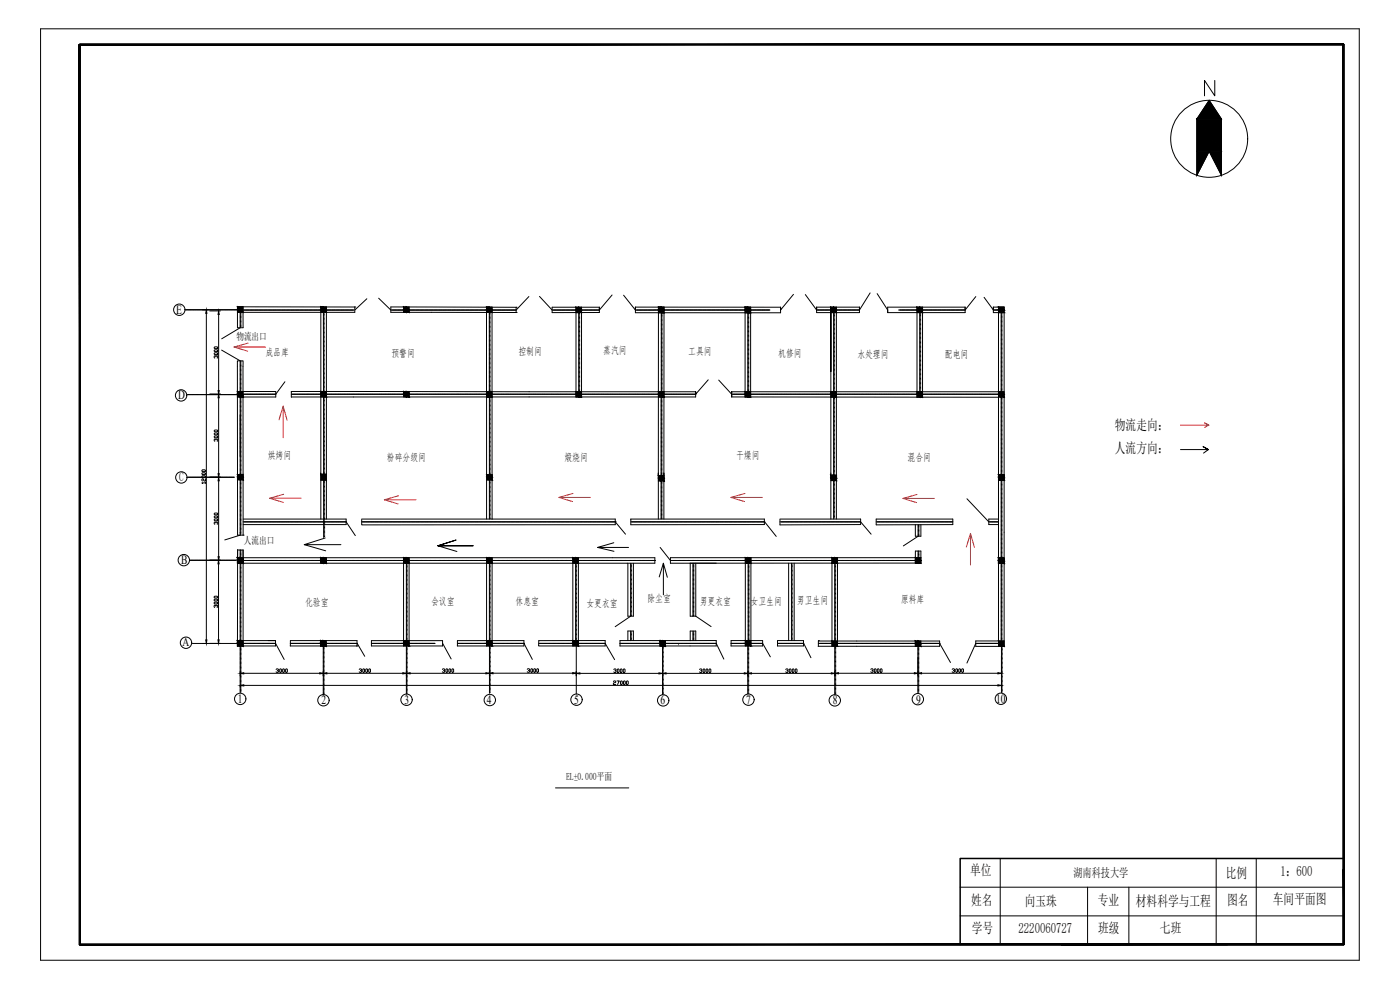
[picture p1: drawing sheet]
<svg xmlns="http://www.w3.org/2000/svg" width="841mm" height="594mm" viewBox="0 0 841 594" stroke-linecap="round" stroke-linejoin="round" font-family="sans-serif">
<defs><g id="words">
<g font-size="8.6">
<text x="670" y="258">物流走向：</text>
<text x="670" y="272">人流方向：</text>
<text x="583" y="526">单位</text>
<text x="736" y="527">比例</text>
<text x="769" y="526">1：600</text>
<text x="583" y="544">姓名</text>
<text x="616" y="544">向玉珠</text>
<text x="659" y="543">专业</text>
<text x="682" y="544">材料科学与工程</text>
<text x="737" y="543">图名</text>
<text x="765" y="543">车间平面图</text>
<text x="584" y="561">学号</text>
<text x="612" y="561">2220060727</text>
<text x="660" y="560">班级</text>
<text x="697" y="560">七班</text>
</g>
<g font-size="7.6">
<text x="106" y="188">E</text>
<text x="107" y="240">D</text>
<text x="109" y="339">B</text>
<text x="110" y="388">A</text>
<text x="143" y="422">1</text>
<text x="193" y="423">2</text>
<text x="243" y="423">3</text>
<text x="292" y="423">4</text>
<text x="345" y="423">5</text>
<text x="397" y="423">6</text>
<text x="448" y="423">7</text>
<text x="500" y="423">8</text>
<text x="550" y="423">9</text>
<text x="598" y="422">10</text>
</g>
<g font-size="7.3">
<text x="108" y="289">C</text>
<text x="645" y="527">湖南科技大学</text>
</g>
<g font-size="6.3">
<text x="159" y="214">成品库</text>
<text x="235" y="214">预警间</text>
<text x="311" y="213">控制间</text>
<text x="362" y="213">蒸汽间</text>
<text x="413" y="213">工具间</text>
<text x="468" y="214">机修间</text>
<text x="515" y="215">水处理间</text>
<text x="568" y="215">配电间</text>
<text x="161" y="276">烘烤间</text>
<text x="442" y="276">干燥间</text>
<text x="232" y="277">粉碎分级间</text>
<text x="339" y="277">煅烧间</text>
<text x="545" y="277">混合间</text>
<text x="183" y="364">化验室</text>
<text x="259" y="363">会议室</text>
<text x="310" y="363">休息室</text>
<text x="352" y="365">女更衣室</text>
<text x="389" y="362">除尘室</text>
<text x="420" y="364">男更衣室</text>
<text x="451" y="364">女卫生间</text>
<text x="479" y="363">男卫生间</text>
<text x="541" y="362">原料库</text>
</g>
<g font-size="6.1">
<text x="142" y="204">物流出口</text>
<text x="146" y="327">人流出口</text>
<text x="340" y="469">EL+0.000平面</text>
<text x="345" y="471">-</text>
</g>
</g></defs>
<g fill="none" stroke="#000" stroke-width=".6">
<path d="M220 179l-7 7M227 179l8 7M318 178l-8 8M324 178l8 8M368 177l-8 9M375 177l7 9v-2v4M477 177l-8 9v-1v3M523 176l-7 10v-1v3h-25v-3v1l-7-9M527 176l6 10M586 178l-6 8M591 179l6 7M111 186h33"/>
<path d="M112 186h.1M113 186h.1M114 186h.1M115 186h.1M116 186h.1M117 186h.1M118 186h.1M119 186h.1M120 186h.1M121 186h.1M122 186h.1M123 186h.1"/>
<path d="M124 186h.1M124 188v196M125 186h.1M126 187h6M126 186h.1M127 186h.1M128 186h.1M129 186h.1M130 186h.1M131 186h.1M131 189v46M132 186h.1"/>
<path d="M133 186h.1M134 186h.1M135 186h.1M136 186h.1M137 186h.1M138 186h.1M139 186h.1M140 186h.1M141 186h.1M142 186h.1M143 184h70M143 197h3"/>
<path d="M143 186h.1M144 186h.1M144 197l-11 7M213 184h.1M213 184v4h-70M310 188h.1M310 185h.1M310 185l-75-1v4h75M310 185v3M332 185v3h28v-3M491 185h25M499 185v38v-38"/>
<path d="M533 185h47v3h-47zM597 184v4M129 212h1l1 1h-2zM129 210h1l1 1h-2zM129 209l1-1 1 1h-2zM130 214h-1v1M130 214h1l-1 1M133 210l11 7M143 217h3v104h-3zM112 237h34M113 237h.1M114 237h.1"/>
<path d="M115 237h.1M116 237h.1M117 237h.1M118 237h.1M119 237h.1M120 237h.1M121 237h.1M122 237h.1M123 237h.1M124 237h.1M125 237h.1M126 237h.1"/>
<path d="M126 237h6M127 237h.1M128 237h.1M129 237h.1M130 237h.1M131 237h.1M131 239v46M132 237h.1M133 237h.1M134 237h.1M135 237h.1M136 237h.1"/>
<path d="M137 237h.1M138 237h.1M139 237h.1M140 237h.1M141 237h.1M142 237h.1M143 235h23v3h-23M143 237h.1M144 237h.1M145 237h.1M146 237h.1M147 237h.1"/>
<path d="M148 237h.1M149 237h.1M150 237h.1M151 237h.1M152 237h.1M153 237h.1M154 237h.1M155 237h.1M156 237h.1M157 237h.1M158 237h.1M159 237h.1"/>
<path d="M160 237h.1M161 237h.1M162 237h.1M163 237h.1M164 237h.1M165 237h.1M171 229l-5 8h-20M175 237h243M175 237h.1M176 237h.1M177 237h.1M178 237h.1"/>
<path d="M179 237h.1M180 237h.1M181 237h.1M182 237h.1M183 237h.1M184 237h.1M185 237h.1M186 237h.1M187 237h.1M188 237h.1M189 237h.1M190 237h.1"/>
<path d="M191 237h.1M192 237h.1M193 237h.1M194 237h.1M195 237h.1M196 237h.1M197 237h.1M198 237h.1M199 237h.1M200 237h.1M201 237h.1M202 237h.1"/>
<path d="M203 237h.1M204 237h.1M205 237h.1M206 237h.1M207 237h.1M208 237h.1M209 237h.1M210 237h.1M211 237h.1M212 237h.1M213 237h.1M214 237h.1"/>
<path d="M215 237h.1M216 237h.1M217 237h.1M218 237h.1M219 237h.1M220 237h.1M221 237h.1M222 237h.1M223 237h.1M224 237h.1M225 237h.1M226 237h.1"/>
<path d="M227 237h.1M228 237h.1M229 237h.1M230 237h.1M231 237h.1M232 237h.1M233 237h.1M234 237h.1M235 237h.1M236 237h.1M237 237h.1M238 237h.1"/>
<path d="M239 237h.1M240 237h.1M241 237h.1M242 237h.1M243 237h.1M244 237h.1M245 237h.1M246 237h.1M247 237h.1M248 237h.1M249 237h.1M250 237h.1"/>
<path d="M251 237h.1M252 237h.1M253 237h.1M254 237h.1M255 237h.1M256 237h.1M257 237h.1M258 237h.1M259 237h.1M260 237h.1M261 237h.1M262 237h.1"/>
<path d="M263 237h.1M264 237h.1M265 237h.1M266 237h.1M267 237h.1M268 237h.1M269 237h.1M270 237h.1M271 237h.1M272 237h.1M273 237h.1M274 237h.1"/>
<path d="M275 237h.1M276 237h.1M277 237h.1M278 237h.1M279 237h.1M280 237h.1M281 237h.1M282 237h.1M283 237h.1M284 237h.1M285 237h.1M286 237h.1"/>
<path d="M287 237h.1M288 237h.1M289 237h.1M290 237h.1M291 237h.1M292 237h.1M293 237h.1M294 237h.1M295 237h.1M296 237h.1M297 237h.1M298 237h.1"/>
<path d="M299 237h.1M300 237h.1M301 237h.1M302 237h.1M303 237h.1M304 237h.1M305 237h.1M306 237h.1M307 237h.1M308 237h.1M309 237h.1M310 237h.1"/>
<path d="M311 237h.1M312 237h.1M313 237h.1M314 237h.1M315 237h.1M316 237h.1M317 237h.1M318 237h.1M319 237h.1M320 237h.1M321 237h.1M322 237h.1"/>
<path d="M323 237h.1M324 237h.1M325 237h.1M326 237h.1M327 237h.1M328 237h.1M329 237h.1M330 237h.1M331 237h.1M332 237h.1M333 237h.1M334 237h.1"/>
<path d="M335 237h.1M336 237h.1M337 237h.1M338 237h.1M339 237h.1M340 237h.1M341 237h.1M342 237h.1M343 237h.1M344 237h.1M345 237h.1M346 237h.1"/>
<path d="M347 237h.1M348 237h.1M349 237h.1M350 237h.1M351 237h.1M352 237h.1M353 237h.1M354 237h.1M355 237h.1M356 237h.1M357 237h.1M358 237h.1"/>
<path d="M359 237h.1M360 237h.1M361 237h.1M362 237h.1M363 237h.1M364 237h.1M365 237h.1M366 237h.1M367 237h.1M368 237h.1M369 237h.1M370 237h.1"/>
<path d="M371 237h.1M372 237h.1M373 237h.1M374 237h.1M375 237h.1M376 237h.1M377 237h.1M378 237h.1M379 237h.1M380 237h.1M381 237h.1M382 237h.1"/>
<path d="M383 237h.1M384 237h.1M385 237h.1M386 237h.1M387 237h.1M388 237h.1M389 237h.1M390 237h.1M391 237h.1M392 237h.1M393 237h.1M394 237h.1"/>
<path d="M395 237h.1M396 237h.1M397 237h.1M398 237h.1M399 237h.1M400 237h.1M401 237h.1M402 237h.1M403 237h.1M404 237h.1M405 237h.1M406 237h.1"/>
<path d="M407 237h.1M408 237h.1M409 237h.1M410 237h.1M411 237h.1M412 237h.1M413 237h.1M414 237h.1M415 237h.1M416 237h.1M417 237h.1M418 235h-243v4"/>
<path d="M425 228l-7 9v-2v3h-243M432 228l8 9M440 235v3zM440 237h160M440 235h160M440 238l160 1M440 237h.1M441 237h.1M442 237h.1M443 237h.1M444 237h.1M445 237h.1"/>
<path d="M446 237h.1M447 237h.1M448 237h.1M449 237h.1M450 237h.1M451 237h.1M452 237h.1M453 237h.1M454 237h.1M455 237h.1M456 237h.1M457 237h.1"/>
<path d="M458 237h.1M459 237h.1M460 237h.1M461 237h.1M462 237h.1M463 237h.1M464 237h.1M465 237h.1M466 237h.1M467 237h.1M468 237h.1M469 237h.1"/>
<path d="M470 237h.1M471 237h.1M472 237h.1M473 237h.1M474 237h.1M475 237h.1M476 237h.1M477 237h.1M478 237h.1M479 237h.1M480 237h.1M481 237h.1"/>
<path d="M482 237h.1M483 237h.1M484 237h.1M485 237h.1M486 237h.1M487 237h.1M488 237h.1M489 237h.1M490 237h.1M491 237h.1M492 237h.1M493 237h.1"/>
<path d="M494 237h.1M495 237h.1M496 237h.1M497 237h.1M498 237h.1M499 237h.1M500 237h.1M501 237h.1M502 237h.1M503 237h.1M504 237h.1M505 237h.1"/>
<path d="M506 237h.1M507 237h.1M508 237h.1M509 237h.1M510 237h.1M511 237h.1M512 237h.1M513 237h.1M514 237h.1M515 237h.1M516 237h.1M517 237h.1"/>
<path d="M518 237h.1M519 237h.1M520 237h.1M521 237h.1M522 237h.1M523 237h.1M524 237h.1M525 237h.1M526 237h.1M527 237h.1M528 237h.1M529 237h.1"/>
<path d="M530 237h.1M531 237h.1M532 237h.1M533 237h.1M534 237h.1M535 237h.1M536 237h.1M537 237h.1M538 237h.1M539 237h.1M540 237h.1M541 237h.1"/>
<path d="M542 237h.1M543 237h.1M544 237h.1M545 237h.1M546 237h.1M547 237h.1M548 237h.1M549 237h.1M550 237h.1M551 237h.1M552 237h.1M553 237h.1"/>
<path d="M554 237h.1M555 237h.1M556 237h.1M557 237h.1M558 237h.1M559 237h.1M560 237h.1M561 237h.1M562 237h.1M563 237h.1M564 237h.1M565 237h.1"/>
<path d="M566 237h.1M567 237h.1M568 237h.1M569 237h.1M570 237h.1M571 237h.1M572 237h.1M573 237h.1M574 237h.1M575 237h.1M576 237h.1M577 237h.1"/>
<path d="M578 237h.1M579 237h.1M580 237h.1M581 237h.1M582 237h.1M583 237h.1M584 237h.1M585 237h.1M586 237h.1M587 237h.1M588 237h.1M589 237h.1"/>
<path d="M590 237h.1M591 237h.1M592 237h.1M593 237h.1M594 237h.1M595 237h.1M596 237h.1M597 237h.1M598 237h.1M599 237h.1M129 259l1-1 1 1h-2zM129 262h1l1 1h-2z"/>
<path d="M129 260h1l1 1h-2zM130 264h-1v1M130 264h1l-1 1M121 286h2l-1 1zM121 284h2v1h-1zM121 283l2-1v1h-1zM123 290h-2h1M123 288v1h-1v-1h-1l1 1M123 290h.1M126 287h6M131 289v45M146 285v3"/>
<path d="M193 285v27M193 288h3M196 285v27M581 300l13 13h6M129 312h1h1l-2 1zM129 310h1l1 1h-2zM129 309l1-1 1 1h-2zM130 314h-1v1M130 314h1l-1 1M146 312h62v3h-62M146 313h62l5 9M147 313h.1"/>
<path d="M148 313h.1M149 313h.1M150 313h.1M151 313h.1M152 313h.1M153 313h.1M154 313h.1M155 313h.1M156 313h.1M157 313h.1M158 313h.1M159 313h.1"/>
<path d="M160 313h.1M161 313h.1M162 313h.1M163 313h.1M164 313h.1M165 313h.1M166 313h.1M167 313h.1M168 313h.1M169 313h.1M170 313h.1M171 313h.1"/>
<path d="M172 313h.1M173 313h.1M174 313h.1M175 313h.1M176 313h.1M177 313h.1M178 313h.1M179 313h.1M180 313h.1M181 313h.1M182 313h.1M183 313h.1"/>
<path d="M184 313h.1M185 313h.1M186 313h.1M187 313h.1M188 313h.1M189 313h.1M190 313h.1M191 313h.1M192 313h.1M193 313h.1M194 313h.1M195 313h.1"/>
<path d="M196 313h.1M197 313h.1M198 313h.1M199 313h.1M200 313h.1M201 313h.1M202 313h.1M203 313h.1M204 313h.1M205 313h.1M206 313h.1M207 313h.1"/>
<path d="M217 312h153v3h-153v-3M217 313h153M218 313h.1M219 313h.1M220 313h.1M221 313h.1M222 313h.1M223 313h.1M224 313h.1M225 313h.1M226 313h.1M227 313h.1"/>
<path d="M228 313h.1M229 313h.1M230 313h.1M231 313h.1M232 313h.1M233 313h.1M234 313h.1M235 313h.1M236 313h.1M237 313h.1M238 313h.1M239 313h.1"/>
<path d="M240 313h.1M241 313h.1M242 313h.1M243 313h.1M244 313h.1M245 313h.1M246 313h.1M247 313h.1M248 313h.1M249 313h.1M250 313h.1M251 313h.1"/>
<path d="M252 313h.1M253 313h.1M254 313h.1M255 313h.1M256 313h.1M257 313h.1M258 313h.1M259 313h.1M260 313h.1M261 313h.1M262 313h.1M263 313h.1"/>
<path d="M264 313h.1M265 313h.1M266 313h.1M267 313h.1M268 313h.1M269 313h.1M270 313h.1M271 313h.1M272 313h.1M273 313h.1M274 313h.1M275 313h.1"/>
<path d="M276 313h.1M277 313h.1M278 313h.1M279 313h.1M280 313h.1M281 313h.1M282 313h.1M283 313h.1M284 313h.1M285 313h.1M286 313h.1M287 313h.1"/>
<path d="M288 313h.1M289 313h.1M290 313h.1M291 313h.1M292 313h.1M293 313h.1M294 313h.1M295 313h.1M296 313h.1M297 313h.1M298 313h.1M299 313h.1"/>
<path d="M300 313h.1M301 313h.1M302 313h.1M303 313h.1M304 313h.1M305 313h.1M306 313h.1M307 313h.1M308 313h.1M309 313h.1M310 313h.1M311 313h.1"/>
<path d="M312 313h.1M313 313h.1M314 313h.1M315 313h.1M316 313h.1M317 313h.1M318 313h.1M319 313h.1M320 313h.1M321 313h.1M322 313h.1M323 313h.1"/>
<path d="M324 313h.1M325 313h.1M326 313h.1M327 313h.1M328 313h.1M329 313h.1M330 313h.1M331 313h.1M332 313h.1M333 313h.1M334 313h.1M335 313h.1"/>
<path d="M336 313h.1M337 313h.1M338 313h.1M339 313h.1M340 313h.1M341 313h.1M342 313h.1M343 313h.1M344 313h.1M345 313h.1M346 313h.1M347 313h.1"/>
<path d="M348 313h.1M349 313h.1M350 313h.1M351 313h.1M352 313h.1M353 313h.1M354 313h.1M355 313h.1M356 313h.1M357 313h.1M358 313h.1M359 313h.1"/>
<path d="M360 313h.1M361 313h.1M362 313h.1M363 313h.1M364 313h.1M365 313h.1M366 313h.1M367 313h.1M368 313h.1M369 313h.1M370 313h.1M370 313l6 8"/>
<path d="M379 312h80v3h-80zM379 313h80l7 9M379 313h.1M380 313h.1M381 313h.1M382 313h.1M383 313h.1M384 313h.1M385 313h.1M386 313h.1M387 313h.1M388 313h.1"/>
<path d="M389 313h.1M390 313h.1M391 313h.1M392 313h.1M393 313h.1M394 313h.1M395 313h.1M396 313h.1M397 313h.1M398 313h.1M399 313h.1M400 313h.1"/>
<path d="M401 313h.1M402 313h.1M403 313h.1M404 313h.1M405 313h.1M406 313h.1M407 313h.1M408 313h.1M409 313h.1M410 313h.1M411 313h.1M412 313h.1"/>
<path d="M413 313h.1M414 313h.1M415 313h.1M416 313h.1M417 313h.1M418 313h.1M419 313h.1M420 313h.1M421 313h.1M422 313h.1M423 313h.1M424 313h.1"/>
<path d="M425 313h.1M426 313h.1M427 313h.1M428 313h.1M429 313h.1M430 313h.1M431 313h.1M432 313h.1M433 313h.1M434 313h.1M435 313h.1M436 313h.1"/>
<path d="M437 313h.1M438 313h.1M439 313h.1M440 313h.1M441 313h.1M442 313h.1M443 313h.1M444 313h.1M445 313h.1M446 313h.1M447 313h.1M448 313h.1"/>
<path d="M449 313h.1M450 313h.1M451 313h.1M452 313h.1M453 313h.1M454 313h.1M455 313h.1M456 313h.1M457 313h.1M458 313h.1M459 313h.1M469 312h48v3h-48v-3"/>
<path d="M469 313h48l6 8M469 313h.1M470 313h.1M471 313h.1M472 313h.1M473 313h.1M474 313h.1M475 313h.1M476 313h.1M477 313h.1M478 313h.1M479 313h.1"/>
<path d="M480 313h.1M481 313h.1M482 313h.1M483 313h.1M484 313h.1M485 313h.1M486 313h.1M487 313h.1M488 313h.1M489 313h.1M490 313h.1M491 313h.1"/>
<path d="M492 313h.1M493 313h.1M494 313h.1M495 313h.1M496 313h.1M497 313h.1M498 313h.1M499 313h.1M500 313h.1M501 313h.1M502 313h.1M503 313h.1"/>
<path d="M504 313h.1M505 313h.1M506 313h.1M507 313h.1M508 313h.1M509 313h.1M510 313h.1M511 313h.1M512 313h.1M513 313h.1M514 313h.1M515 313h.1"/>
<path d="M516 313h.1M526 312h46v3h-46zM526 313h46M527 313h.1M528 313h.1M529 313h.1M530 313h.1M531 313h.1M532 313h.1M533 313h.1M534 313h.1M535 313h.1"/>
<path d="M536 313h.1M537 313h.1M538 313h.1M539 313h.1M540 313h.1M541 313h.1M542 313h.1M543 313h.1M544 313h.1M545 313h.1M546 313h.1M547 313h.1"/>
<path d="M548 313h.1M549 313h.1M550 315v7h3M550 313h.1M551 313h.1M552 313h.1M553 315v7M553 313h.1M554 313h.1M555 313h.1M556 313h.1M557 313h.1"/>
<path d="M558 313h.1M559 313h.1M560 313h.1M561 313h.1M562 313h.1M563 313h.1M564 313h.1M565 313h.1M566 313h.1M567 313h.1M568 313h.1M569 313h.1"/>
<path d="M570 313h.1M571 313h.1M572 313h.1M595 313h.1M596 313h.1M597 313h.1M598 313h.1M599 313h.1M600 312h-6v3h6M126 337h6M131 339v45M143 330h3v5h247v3h-247"/>
<path d="M143 330v5M144 321l-9 3M146 337h248M146 321h.1M147 337h.1M148 337h.1M149 337h.1M150 337h.1M151 337h.1M152 337h.1M153 337h.1M154 337h.1"/>
<path d="M155 337h.1M156 337h.1M157 337h.1M158 337h.1M159 337h.1M160 337h.1M161 337h.1M162 337h.1M163 337h.1M164 337h.1M165 337h.1M166 337h.1"/>
<path d="M167 337h.1M168 337h.1M169 337h.1M170 337h.1M171 337h.1M172 337h.1M173 337h.1M174 337h.1M175 337h.1M176 337h.1M177 337h.1M178 337h.1"/>
<path d="M179 337h.1M180 337h.1M181 337h.1M182 337h.1M183 337h.1M183 327l13 4M184 337h.1M185 337h.1M186 337h.1M187 337h.1M188 337h.1M189 337h.1"/>
<path d="M190 337h.1M191 337h.1M192 337h.1M193 337h.1M194 337h.1M195 337h.1M195 323l-12 4h22M196 337h.1M197 337h.1M198 337h.1M199 337h.1M200 337h.1"/>
<path d="M201 337h.1M202 337h.1M203 337h.1M204 337h.1M205 337h.1M206 337h.1M207 337h.1M208 337h.1M209 337h.1M210 337h.1M211 337h.1M212 337h.1"/>
<path d="M213 337h.1M214 337h.1M215 337h.1M216 337h.1M217 337h.1M218 337h.1M219 337h.1M220 337h.1M221 337h.1M222 337h.1M223 337h.1M224 337h.1"/>
<path d="M225 337h.1M226 337h.1M227 337h.1M228 337h.1M229 337h.1M230 337h.1M231 337h.1M232 337h.1M233 337h.1M234 337h.1M235 337h.1M236 337h.1"/>
<path d="M237 337h.1M238 337h.1M239 337h.1M240 337h.1M241 337h.1M242 337h.1M243 337h.1M244 337h.1M245 337h.1M246 337h.1M247 337h.1M248 337h.1"/>
<path d="M249 337h.1M250 337h.1M251 337h.1M252 337h.1M253 337h.1M254 337h.1M255 337h.1M256 337h.1M257 337h.1M258 337h.1M259 337h.1M260 337h.1"/>
<path d="M261 337h.1M262 337h.1M263 337h.1M263 328h21h-21l11-4-11 4 11 3M264 337h.1M265 337h.1M266 337h.1M267 337h.1M268 337h.1M269 337h.1M270 337h.1M271 337h.1"/>
<path d="M272 337h.1M273 337h.1M274 337h.1M275 337h.1M276 337h.1M277 337h.1M278 337h.1M279 337h.1M280 337h.1M281 337h.1M282 337h.1M283 337h.1"/>
<path d="M284 337h.1M285 337h.1M286 337h.1M287 337h.1M288 337h.1M289 337h.1M290 337h.1M291 337h.1M292 337h.1M293 337h.1M294 337h.1M295 337h.1"/>
<path d="M296 337h.1M297 337h.1M298 337h.1M299 337h.1M300 337h.1M301 337h.1M302 337h.1M303 337h.1M304 337h.1M305 337h.1M306 337h.1M307 337h.1"/>
<path d="M308 337h.1M309 337h.1M310 337h.1M311 337h.1M312 337h.1M313 337h.1M314 337h.1M315 337h.1M316 337h.1M317 337h.1M318 337h.1M319 337h.1"/>
<path d="M320 337h.1M321 337h.1M322 337h.1M323 337h.1M324 337h.1M325 337h.1M326 337h.1M327 337h.1M328 337h.1M329 337h.1M330 337h.1M331 337h.1"/>
<path d="M332 337h.1M333 337h.1M334 337h.1M335 337h.1M336 337h.1M337 337h.1M338 337h.1M339 337h.1M340 337h.1M341 337h.1M342 337h.1M343 337h.1"/>
<path d="M344 337h.1M345 337h.1M346 337h.1M347 337h.1M348 337h.1M349 337h.1M350 337h.1M351 337h.1M352 337h.1M353 337h.1M354 337h.1M355 337h.1"/>
<path d="M356 337h.1M357 337h.1M358 337h.1M359 329l10 2M359 337h.1M360 337h.1M361 337h.1M362 337h.1M363 337h.1M364 337h.1M365 337h.1M366 337h.1"/>
<path d="M367 337h.1M368 337h.1M369 326l-10 3h19M369 337h.1M370 337h.1M371 337h.1M372 337h.1M373 337h.1M374 337h.1M375 337h.1M376 337h.1M377 337h.1"/>
<path d="M378 337h.1M379 337h.1M380 337h.1M381 337h.1M382 337h.1M383 337h.1M384 337h.1M385 337h.1M386 337h.1M387 337h.1M388 337h.1M389 337h.1"/>
<path d="M390 337h.1M391 337h.1M392 337h.1M393 337h.1M397 329l6 8h150M399 338l-3 9M403 337h.1M404 337h.1M405 337h.1M406 337h.1M407 337h.1M408 337h.1"/>
<path d="M409 337h.1M410 337h.1M411 337h.1M412 337h.1M413 337h.1M414 337h.1M415 337h.1M416 337h.1M417 337h.1M418 337h.1M419 337h.1M420 337h.1"/>
<path d="M421 337h.1M422 337h.1M423 337h.1M424 337h.1M425 337h.1M426 337h.1M427 337h.1M428 337h.1M429 337h.1M430 337h.1M431 337h.1M432 337h.1"/>
<path d="M433 337h.1M434 337h.1M435 337h.1M436 337h.1M437 337h.1M438 337h.1M439 337h.1M440 337h.1M441 337h.1M442 337h.1M443 337h.1M444 337h.1"/>
<path d="M445 337h.1M446 337h.1M447 337h.1M448 337h.1M449 337h.1M450 337h.1M451 337h.1M452 337h.1M453 337h.1M454 337h.1M455 337h.1M456 337h.1"/>
<path d="M457 337h.1M458 337h.1M459 337h.1M460 337h.1M461 337h.1M462 337h.1M463 337h.1M464 337h.1M465 337h.1M466 337h.1M467 337h.1M468 337h.1"/>
<path d="M469 337h.1M470 337h.1M471 337h.1M472 337h.1M473 337h.1M474 337h.1M475 337h.1M476 337h.1M477 337h.1M478 337h.1M479 337h.1M480 337h.1"/>
<path d="M481 337h.1M482 337h.1M483 337h.1M484 337h.1M485 337h.1M486 337h.1M487 337h.1M488 337h.1M489 337h.1M490 337h.1M491 337h.1M492 337h.1"/>
<path d="M493 337h.1M494 337h.1M495 337h.1M496 337h.1M497 337h.1M498 337h.1M499 337h.1M500 337h.1M501 337h.1M502 337h.1M503 337h.1M504 337h.1"/>
<path d="M505 337h.1M506 337h.1M507 337h.1M508 337h.1M509 337h.1M510 337h.1M511 337h.1M512 337h.1M513 337h.1M514 337h.1M515 337h.1M516 337h.1"/>
<path d="M517 337h.1M518 337h.1M519 337h.1M520 337h.1M521 337h.1M522 337h.1M523 337h.1M524 337h.1M525 337h.1M526 337h.1M527 337h.1M528 337h.1"/>
<path d="M529 337h.1M530 337h.1M531 337h.1M532 337h.1M533 337h.1M534 337h.1M535 337h.1M536 337h.1M537 337h.1M538 337h.1M539 337h.1M540 337h.1"/>
<path d="M541 337h.1M542 337h.1M543 337h.1M544 337h.1M545 337h.1M546 337h.1M547 337h.1M548 337h.1M549 337h.1M550 337h.1M550 331h3M551 337h.1"/>
<path d="M552 322l-9 6M552 337h.1M553 337h.1M553 322h.1M553 335h-150v3h150M129 358h1l1 1h-2zM401 347l-2-9v19M129 362h1h1l-2 1zM129 360h1l1 1h-2zM130 364l-1-1v2M130 364h1l-1 1M377 370h3"/>
<path d="M379 370l-9 6M415 370h3l9 6M116 387h30M126 386h6M143 385h23v1h-23M143 386h.1M144 386h.1M145 386h.1M146 386h.1M146 388h20v-2l5 10M147 386h.1M148 386h.1"/>
<path d="M149 386h.1M150 386h.1M151 386h.1M152 386h.1M153 386h.1M154 386h.1M155 386h.1M156 386h.1M157 386h.1M158 386h.1M159 386h.1M160 386h.1"/>
<path d="M161 386h.1M162 386h.1M163 386h.1M164 386h.1M165 386h.1M174 386h41l4 8M174 385h40v3h-40zM175 386h.1M176 386h.1M177 386h.1M178 386h.1M179 386h.1"/>
<path d="M180 386h.1M181 386h.1M182 386h.1M183 386h.1M184 386h.1M185 386h.1M186 386h.1M187 386h.1M188 386h.1M189 386h.1M190 386h.1M191 386h.1"/>
<path d="M192 386h.1M193 386h.1M194 386h.1M194 387h.1M194 388h.1M194 389h.1M194 390h.1M194 391h.1M194 392h.1M194 393h.1M194 394h.1M194 395h.1"/>
<path d="M194 396h.1M194 397h.1M194 398h.1M194 399h.1M194 400h.1M194 387v30M195 386h.1M196 386h.1M197 386h.1M198 386h.1M199 386h.1M200 386h.1"/>
<path d="M201 386h.1M202 386h.1M203 386h.1M204 386h.1M205 386h.1M206 386h.1M207 386h.1M208 386h.1M209 386h.1M210 386h.1M211 386h.1M212 386h.1"/>
<path d="M213 386h.1M214 386h.1M214 388h.1M223 386h38M223 385h43v3h-43zM224 386h.1M225 386h.1M226 386h.1M227 386h.1M228 386h.1M229 386h.1M230 386h.1"/>
<path d="M231 386h.1M232 386h.1M233 386h.1M234 386h.1M235 386h.1M236 386h.1M237 386h.1M238 386h.1M239 386h.1M240 386h.1M241 386h.1M242 386h.1"/>
<path d="M243 386h.1M244 386h.1M244 387h.1M244 388h.1M244 389h.1M244 390h.1M244 391h.1M244 392h.1M244 393h.1M244 394h.1M244 395h.1M244 396h.1"/>
<path d="M244 397h.1M244 398h.1M244 399h.1M244 387v30M245 386h.1M246 386h.1M247 386h.1M248 386h.1M249 386h.1M250 386h.1M251 386h.1M252 386h.1"/>
<path d="M253 386h.1M254 386h.1M255 386h.1M256 386h.1M257 386h.1M258 386h.1M259 386h.1M260 386h.1M261 386h.1M266 386l5 10M275 388h40v-3h-40v3M275 386h40"/>
<path d="M275 386h.1M276 386h.1M277 386h.1M278 386h.1M279 386h.1M280 386h.1M281 386h.1M282 386h.1M283 386h.1M284 386h.1M285 386h.1M286 386h.1"/>
<path d="M287 386h.1M288 386h.1M289 386h.1M290 386h.1M291 386h.1M292 386h.1M293 386h.1M294 386h.1M294 387h.1M294 388h.1M294 389h.1M294 390h.1"/>
<path d="M294 391h.1M294 392h.1M294 393h.1M294 394h.1M294 395h.1M294 396h.1M294 397h.1M294 398h.1M294 399h.1M294 400h.1M294 387v29M295 386h.1"/>
<path d="M296 386h.1M297 386h.1M298 386h.1M299 386h.1M300 386h.1M301 386h.1M302 386h.1M303 386h.1M304 386h.1M305 386h.1M306 386h.1M307 386h.1"/>
<path d="M308 386h.1M309 386h.1M310 386h.1M311 386h.1M312 386h.1M313 386h.1M314 386h.1M315 386h.1M315 386l5 10M324 385h40v3h-40zM324 386h40l5 10M324 386h.1"/>
<path d="M325 386h.1M326 386h.1M327 386h.1M328 386h.1M329 386h.1M330 386h.1M331 386h.1M332 386h.1M333 386h.1M334 386h.1M335 386h.1M336 386h.1"/>
<path d="M337 386h.1M338 386h.1M339 386h.1M340 386h.1M341 386h.1M342 386h.1M343 386h.1M344 386h.1M345 386h.1M346 386h.1M346 388v29M347 386h.1"/>
<path d="M348 386h.1M349 386h.1M350 386h.1M351 386h.1M352 386h.1M353 386h.1M354 386h.1M355 386h.1M356 386h.1M357 386h.1M358 386h.1M359 386h.1"/>
<path d="M360 386h.1M361 386h.1M362 386h.1M363 386h.1M372 386h58l5 10M372 385h58v3h-58zM373 386h.1M374 386h.1M375 386h.1M376 386h.1M377 386h.1M377 385v-6h3v6"/>
<path d="M378 386h.1M379 386h.1M380 386h.1M381 386h.1M382 386h.1M383 386h.1M384 386h.1M385 386h.1M386 386h.1M387 386h.1M388 386h.1M389 386h.1"/>
<path d="M390 386h.1M391 386h.1M392 386h.1M393 386h.1M394 386h.1M395 386h.1M396 386h.1M397 386h.1M398 387h.1M398 388h.1M398 389h.1M398 390h.1"/>
<path d="M398 391h.1M398 392h.1M398 393h.1M398 394h.1M398 395h.1M398 396h.1M398 397h.1M398 398h.1M398 399h.1M398 400h.1M398 387v30M398 386h.1"/>
<path d="M399 386h.1M400 386h.1M401 386h.1M402 386h.1M403 386h.1M404 386h.1M405 386h.1M406 386h.1M407 386h.1M408 386h.1M408 387h.1M409 386h.1"/>
<path d="M410 386h.1M411 386h.1M412 386h.1M413 386h.1M414 386h.1M415 386h.1M416 386h.1M417 386h.1M418 386h.1M418 385v-6h-3v6M419 386h.1M420 386h.1"/>
<path d="M421 386h.1M422 386h.1M423 386h.1M424 386h.1M425 386h.1M426 386h.1M427 386h.1M428 386h.1M429 386h.1M430 386h.1M439 388h19v-3h-19v3M439 386h19l5 9"/>
<path d="M440 386h.1M441 386h.1M442 386h.1M443 386h.1M444 386h.1M445 386h.1M446 386h.1M447 386h.1M448 386h.1M449 386h.1M449 387h.1M449 388h.1"/>
<path d="M449 389h.1M449 390h.1M449 391h.1M449 392h.1M449 393h.1M449 394h.1M449 395h.1M449 396h.1M449 397h.1M449 398h.1M449 399h.1M449 387v30"/>
<path d="M450 386h.1M451 386h.1M452 386h.1M453 386h.1M454 386h.1M455 386h.1M456 386h.1M457 386h.1M458 386h.1M467 386h16l4 9M467 385h16v3h-16zM468 386h.1"/>
<path d="M469 386h.1M470 386h.1M471 386h.1M472 386h.1M473 386h.1M474 386h.1M475 386h.1M476 386h.1M477 386h.1M478 386h.1M479 386h.1M480 386h.1"/>
<path d="M481 386h.1M482 386h.1M491 388h24M492 385h.1M492 386h73M492 386h.1M493 386h.1M494 386h.1M495 386h.1M496 386h.1M497 386h.1M498 386h.1"/>
<path d="M499 386h.1M500 386h.1M501 386h.1M502 387h.1M502 388h.1M502 389h.1M502 390h.1M502 391h.1M502 392h.1M502 393h.1M502 394h.1M502 395h.1"/>
<path d="M502 396h.1M502 397h.1M502 398h.1M502 399h.1M502 400h.1M502 387v30M502 386h.1M503 386h.1M504 386h.1M505 386h.1M506 386h.1M507 386h.1"/>
<path d="M508 386h.1M509 386h.1M510 386h.1M511 386h.1M512 386h.1M513 386h.1M514 386h.1M515 385h-23v3M515 386h.1M516 386h.1M517 386h.1M518 386h.1"/>
<path d="M519 386h.1M520 386h.1M521 386h.1M522 386h.1M523 386h.1M524 386h.1M525 386h.1M526 386h.1M527 386h.1M528 386h.1M529 386h.1M530 386h.1"/>
<path d="M531 386h.1M532 386h.1M533 386h.1M534 386h.1M535 386h.1M536 386h.1M537 386h.1M538 386h.1M539 386h.1M540 386h.1M541 386h.1M542 386h.1"/>
<path d="M543 386h.1M544 386h.1M545 386h.1M546 386h.1M547 386h.1M548 386h.1M549 386h.1M550 386h.1M551 386h.1M551 387h.1M551 388h.1M551 389h.1"/>
<path d="M551 390h.1M551 391h.1M551 392h.1M551 393h.1M551 394h.1M551 395h.1M551 396h.1M551 397h.1M551 398h.1M551 399h.1M551 387v29M552 386h.1"/>
<path d="M553 386h.1M554 386h.1M555 386h.1M556 386h.1M557 386h.1M558 386h.1M559 386h.1M560 386h.1M561 386h.1M562 386h.1M563 386h.1M564 386h.1"/>
<path d="M564 385v3M564 386l7 12M587 386h.1M588 386h.1M589 386h.1M590 386h.1M591 386h.1M592 386h.1M593 386h.1M594 386h.1M595 386h.1M596 386h.1"/>
<path d="M597 386h.1M598 386h.1M599 386h.1M600 386h.1M601 386h.1M601 386h-15l-5 12M602 387h.1M602 388h.1M602 389h.1M602 390h.1M602 391h.1M602 392h.1"/>
<path d="M602 393h.1M602 394h.1M602 395h.1M602 396h.1M602 397h.1M602 398h.1M602 399h.1M602 387v29M603 385h-17v3h17M144 403v3M144 412v1M146 404h46"/>
<path d="M146 412h453M166 402h1v1M167 403v1h-1M168 402h1v2h-1zM170 402h1v2h-1zM172 402h1l-1 2zM194 401h.1M194 402h.1M194 403h.1M194 404h.1M194 405h.1M194 406h.1"/>
<path d="M194 407h.1M194 408h.1M194 409h.1M194 410h.1M194 411h.1M194 412h.1M194 413h.1M194 414h.1M194 415h.1M194 416h.1M194 417h.1M196 404h46"/>
<path d="M216 402h1l-1 1M217 403v1h-1M218 402h1v2h-1zM220 402h1l-1 2zM221 402h2l-1 2h-1zM244 400h.1M244 401h.1M244 402h.1M244 403h.1M244 404h.1M244 405h.1M244 406h.1"/>
<path d="M244 407h.1M244 408h.1M244 409h.1M244 410h.1M244 411h.1M244 412h.1M244 413h.1M244 414h.1M244 415h.1M244 416h.1M246 404h46M266 402h1l-1 1"/>
<path d="M267 403v1h-1M268 402h1v2h-1zM270 402h1l-1 2zM271 402h2l-1 2h-1zM294 401h.1M294 402h.1M294 403h.1M294 404h.1M294 405h.1M294 406h.1M294 407h.1M294 408h.1"/>
<path d="M294 409h.1M294 410h.1M294 411h.1M294 412h.1M294 413h.1M294 414h.1M294 415h.1M294 416h.1M296 404h48M317 402h1l-1 1M318 403v1l-1-1M319 402h1v2l-1-1z"/>
<path d="M321 402h1l-1 2v-1zM322 402h1v2l-1-1zM348 404h48M368 409h2l-2 1v1h2M369 402h1l-1 1M370 403v1h-1M371 409h1l-1 2M371 402h1v2h-1zM373 402h1l-1 2zM373 409h1l-1 2zM374 402h1v2h-1zM375 409h1l-1 2z"/>
<path d="M376 409h1v2h-1zM398 401h.1M398 402h.1M398 403h.1M398 404h.1M398 405h.1M398 406h.1M398 407h.1M398 408h.1M398 409h.1M398 410h.1M398 411h.1"/>
<path d="M398 412h.1M398 413h.1M398 414h.1M398 415h.1M398 416h.1M398 417h.1M400 404h47M420 402h2l-1 1M421 403v1h-1M422 402h1v2h-1zM424 402h1v2h-1zM426 402h1v2h-1z"/>
<path d="M449 400h.1M449 401h.1M449 402h.1M449 403h.1M449 404h.1M449 405h.1M449 406h.1M449 407h.1M449 408h.1M449 409h.1M449 410h.1M449 411h.1"/>
<path d="M449 412h.1M449 413h.1M449 414h.1M449 415h.1M449 416h.1M451 404h48M472 402h1v1M473 403v1h-1M474 402h1v2h-1zM476 402h1v2h-1zM478 402h1l-1 2zM502 401h.1"/>
<path d="M502 402h.1M502 403h.1M502 404h.1M502 405h.1M502 406h.1M502 407h.1M502 408h.1M502 409h.1M502 410h.1M502 411h.1M502 412h.1M502 413h.1"/>
<path d="M502 414h.1M502 415h.1M502 416h.1M502 417h.1M504 404h45M523 402h1h1l-1 1M524 403v1h-1M526 402v2h-1zM527 402h1v2h-1zM529 402h1v2h-1zM551 400h.1M551 401h.1"/>
<path d="M551 402h.1M551 403h.1M551 404h.1M551 405h.1M551 406h.1M551 407h.1M551 408h.1M551 409h.1M551 410h.1M551 411h.1M551 412h.1M551 413h.1"/>
<path d="M551 414h.1M551 415h.1M551 416h.1M554 404h45M572 402h1v1M573 403v1h-1M574 402h1v2h-1zM576 402h1v2h-1zM578 402h1l-1 2zM602 400h.1M602 401h.1M602 402h.1"/>
<path d="M602 403h.1M602 404h.1M602 405h.1M602 406h.1M602 407h.1M602 408h.1M602 409h.1M602 410h.1M602 411h.1M602 412h.1M602 413h.1M602 414h.1"/>
<path d="M602 415h.1M602 416h.1"/>
<circle cx="108" cy="186" r="3"/>
<circle cx="109" cy="238" r="3"/>
<circle cx="109" cy="287" r="3"/>
<circle cx="110" cy="336" r="3"/>
<circle cx="112" cy="386" r="3"/>
<circle cx="144" cy="420" r="3"/>
<circle cx="551" cy="420" r="3"/>
<circle cx="601" cy="420" r="3"/>
<circle cx="194" cy="421" r="3"/>
<circle cx="244" cy="420" r="3"/>
<circle cx="294" cy="421" r="3"/>
<circle cx="346" cy="420" r="3"/>
<circle cx="398" cy="421" r="3"/>
<circle cx="450" cy="420" r="3"/>
<circle cx="501" cy="421" r="3"/>
</g>
<g fill="#000" stroke="#000" stroke-width=".6">
<path d="M124 186v2zM131 187l1 2h-1zM143 184h3zM193 184h1zM194 184h2zM244 186h2zM292 185h2zM292 188h2zM294 185h2zM294 188h2zM348 186h1v2zM396 185h1z"/>
<path d="M396 188h1zM397 185h2zM448 185h1zM448 188h1zM449 185h2zM600 186h3v2zM600 184h3zM131 237l1 2h-1zM131 235h1l-1 2zM194 237h2zM244 237h2zM292 235h2z"/>
<path d="M294 235h2zM294 237h2v1zM346 238h2zM346 235h2zM348 235h1zM396 238h1zM396 235h1zM397 235h2zM448 238h1zM448 235h1zM449 235h2zM499 238h2z"/>
<path d="M499 235h2zM501 235h1zM551 239h2zM551 235h2zM553 235h1zM602 237h1zM131 287l1 2h-1zM131 285h1l-1 2zM294 287h2zM397 287h2zM501 287h2zM601 287h2z"/>
<path d="M602 287h1zM131 337l1 2h-1zM131 334h1l-1 3zM144 337h2zM194 337h2zM448 335h1zM449 335h2zM449 337h2v1zM500 335h1zM501 337h2v1zM501 335h2zM550 335h2z"/>
<path d="M552 335h1zM552 337h1v1zM601 337h2zM602 337h1zM124 384v3zM131 384h1l-1 2zM144 386l2 1zM194 386l2 1zM292 385h2zM294 385h2zM344 385h2zM346 385h1z"/>
<path d="M398 386l2 1zM448 385h3zM551 387h2zM144 404h2v1zM144 412l2-1v1zM192 404h2l-2 1zM194 404h2v1zM242 404h2l-2 1zM244 404h2v1zM292 404h2l-2 1zM294 404h2v1zM344 404h2l-2 1z"/>
<path d="M346 404h2v1zM396 404h2l-2 1zM398 404h2v1zM447 404h2l-2 1zM449 404h2v1zM499 404h3l-3 1zM502 404h2v1zM549 404h2l-2 1zM551 404h3v1zM599 411l3 1h-3zM599 404h3l-3 1z"/>
<path d="M143 184l3 4v-4zM143 184l3 4h-3z"/>
<path d="M193 184h1zM193 184h1z"/>
<path d="M193 184l1 2v-2zM193 184l1 2h-1zM193 186h1zM193 186h1zM193 186h1zM193 186h1z"/>
<path d="M194 186h2zM194 186h2z"/>
<path d="M193 186l1 2v-2zM193 186l1 2h-1z"/>
<path d="M194 186h2zM194 186h2z"/>
<path d="M194 184l2 2v-2zM194 184l2 2h-2z"/>
<path d="M194 186l2 2v-2zM194 186l2 2h-2z"/>
<path d="M242 184l2 2v-2zM242 184l2 2h-2z"/>
<path d="M242 186l2 2v-2zM242 186l2 2h-2z"/>
<path d="M244 184l2 2v-2zM244 184l2 2h-2z"/>
<path d="M244 186l2 2v-2zM244 186l2 2h-2z"/>
<path d="M292 185h2zM292 185h2z"/>
<path d="M292 185l2 1v-1zM292 185l2 1h-2zM292 186h2zM292 186h2zM292 186h2zM292 186h2z"/>
<path d="M294 186h2zM294 186h2z"/>
<path d="M292 186l2 2v-2zM292 186l2 2h-2z"/>
<path d="M294 186h2zM294 186h2z"/>
<path d="M294 185l2 1v-1zM294 185l2 1h-2z"/>
<path d="M294 186l2 2v-2zM294 186l2 2h-2z"/>
<path d="M294 188h2zM294 188h2z"/>
<path d="M346 188h2zM346 188h2z"/>
<path d="M346 185l2 1v-1zM346 185l2 1h-2zM346 186h2zM346 186h2zM346 186h2zM346 186h2z"/>
<path d="M348 186h1zM348 186h1z"/>
<path d="M346 186l2 2v-2zM346 186l2 2h-2zM346 188h2z"/>
<path d="M348 186h1zM348 186h1z"/>
<path d="M348 185l1 1v-1zM348 185l1 1h-1z"/>
<path d="M348 188h1zM348 186l1 2h-1z"/>
<path d="M396 185h1zM396 185h1z"/>
<path d="M396 185l1 1v-1zM396 185l1 1h-1zM396 186h1zM396 186h1zM396 186h1zM396 186h1z"/>
<path d="M397 186h2zM397 186h2z"/>
<path d="M396 186l1 2v-2zM396 186l1 2h-1z"/>
<path d="M397 188h2zM397 188h2zM397 188h2z"/>
<path d="M397 186h2zM397 186h2z"/>
<path d="M397 185l2 1v-1zM397 185l2 1h-2z"/>
<path d="M397 186l2 2v-2zM397 186l2 2h-2z"/>
<path d="M448 185h1zM448 185h1z"/>
<path d="M448 185l1 1v-1zM448 185l1 1h-1zM448 186h1zM448 186h1zM448 186h1zM448 186h1z"/>
<path d="M449 186h2zM449 186h2z"/>
<path d="M448 186l1 2v-2zM448 186l1 2h-1z"/>
<path d="M449 188h2zM449 188h2zM449 188h2z"/>
<path d="M449 186h2zM449 186h2z"/>
<path d="M449 185l2 1v-1zM449 185l2 1h-2z"/>
<path d="M449 186l2 2v-2zM449 186l2 2h-2z"/>
<path d="M499 185l2 1v-1zM499 185l2 1h-2zM499 186h2zM499 186h2zM499 186h2zM499 186h2z"/>
<path d="M501 186h1zM501 186h1z"/>
<path d="M499 186l2 2v-2zM499 186l2 2h-2z"/>
<path d="M501 186h1zM501 186h1z"/>
<path d="M501 185l1 1v-1zM501 185l1 1h-1z"/>
<path d="M501 186l1 2v-2zM501 186l1 2h-1z"/>
<path d="M551 185l2 1v-1zM551 185l2 1h-2zM551 186h2zM551 186h2zM551 186h2zM551 186h2z"/>
<path d="M553 186h1zM553 186h1z"/>
<path d="M551 186l2 2v-2zM551 186l2 2h-2z"/>
<path d="M553 186h1zM553 186h1z"/>
<path d="M553 185l1 1v-1zM553 185l1 1h-1z"/>
<path d="M553 186l1 2v-2zM553 186l1 2h-1z"/>
<path d="M600 186h3zM600 186h3z"/>
<path d="M600 184l3 2v-2zM600 184l3 2h-3z"/>
<path d="M600 188h3zM600 186l3 2h-3z"/>
<path d="M143 235l1 2v-2zM143 235l1 2h-1z"/>
<path d="M143 237l1 1v-1zM143 237l1 1h-1z"/>
<path d="M144 237l2 1v-1zM144 237l2 1h-2z"/>
<path d="M144 235l2 2v-2zM144 235l2 2h-2z"/>
<path d="M144 237l2 1v-1zM144 237l2 1h-2z"/>
<path d="M193 235l1 2v-2zM193 235l1 2h-1z"/>
<path d="M193 237l1 1v-1zM193 237l1 1h-1z"/>
<path d="M194 237l2 1v-1zM194 237l2 1h-2z"/>
<path d="M194 235l2 2v-2zM194 235l2 2h-2z"/>
<path d="M194 237l2 1v-1zM194 237l2 1h-2z"/>
<path d="M242 235l2 2v-2zM242 235l2 2h-2z"/>
<path d="M242 237l2 1v-1zM242 237l2 1h-2z"/>
<path d="M244 237l1 1v-1zM244 237l1 1h-1z"/>
<path d="M244 235l2 2v-2zM244 235l2 2h-2z"/>
<path d="M244 237l2 1v-1zM244 237l2 1h-2z"/>
<path d="M292 235h2zM292 235h2z"/>
<path d="M292 235l2 2v-2zM292 235l2 2h-2z"/>
<path d="M292 237l2 1v-1zM292 237l2 1h-2zM292 238h2zM292 238h2zM292 238h2z"/>
<path d="M294 235l2 2v-2zM294 235l2 2h-2z"/>
<path d="M294 238h2zM294 237l2 1h-2z"/>
<path d="M348 235h1zM348 235h1z"/>
<path d="M346 235l2 2v-2zM346 235l2 2h-2z"/>
<path d="M346 237l2 1v-1zM346 237l2 1h-2z"/>
<path d="M348 238h1zM348 238h1zM348 238h1z"/>
<path d="M348 235l1 2v-2zM348 235l1 2h-1z"/>
<path d="M348 237l1 1v-1zM348 237l1 1h-1z"/>
<path d="M397 235h2zM397 235h2z"/>
<path d="M396 235l1 2v-2zM396 235l1 2h-1z"/>
<path d="M396 237l1 1v-1zM396 237l1 1h-1z"/>
<path d="M397 238h2zM397 238h2zM397 238h2z"/>
<path d="M397 235l2 2v-2zM397 235l2 2h-2z"/>
<path d="M397 237l2 1v-1zM397 237l2 1h-2z"/>
<path d="M449 235h2zM449 235h2z"/>
<path d="M448 235l1 2v-2zM448 235l1 2h-1z"/>
<path d="M448 237l1 1v-1zM448 237l1 1h-1z"/>
<path d="M449 238h2zM449 238h2zM449 238h2z"/>
<path d="M449 235l2 2v-2zM449 235l2 2h-2z"/>
<path d="M449 237l2 1v-1zM449 237l2 1h-2z"/>
<path d="M501 235h1zM501 235h1z"/>
<path d="M499 235l2 2v-2zM499 235l2 2h-2z"/>
<path d="M499 237l2 1v-1zM499 237l2 1h-2z"/>
<path d="M501 235l1 2v-2zM501 235l1 2h-1z"/>
<path d="M501 237l1 1v-1zM501 237l1 1h-1z"/>
<path d="M501 238h1zM501 238h1zM501 238l1 1z"/>
<path d="M553 235h1zM553 235h1z"/>
<path d="M551 235l2 2v-2zM551 235l2 2h-2z"/>
<path d="M551 237l2 2v-2zM551 237l2 2h-2z"/>
<path d="M553 239h1zM553 239h1zM553 239h1z"/>
<path d="M553 235l1 2v-2zM553 235l1 2h-1z"/>
<path d="M553 237l1 2v-2zM553 237l1 2h-1z"/>
<path d="M600 235l2 2v-2zM600 235l2 2h-2z"/>
<path d="M600 237l2 2v-2zM600 237l2 2h-2z"/>
<path d="M601 235l2 2v-2zM601 235l2 2h-2z"/>
<path d="M602 237l1 2v-2zM602 237l1 2h-1z"/>
<path d="M143 285l1 2v-2zM143 285l1 2h-1z"/>
<path d="M143 287l1 1v-1zM143 287l1 1h-1z"/>
<path d="M144 285l2 2v-2zM144 285l2 2h-2z"/>
<path d="M144 287l2 1v-1zM144 287l2 1h-2z"/>
<path d="M193 285l1 3v-3zM193 285l1 3h-1z"/>
<path d="M194 285l2 3v-3zM194 285l2 3h-2z"/>
<path d="M292 285l2 2v-2zM292 285l2 2h-2z"/>
<path d="M292 287l2 1v-1zM292 287l2 1h-2z"/>
<path d="M294 285l2 2v-2zM294 285l2 2h-2z"/>
<path d="M294 287l2 1v-1zM294 287l2 1h-2z"/>
<path d="M396 286l1 1v-1zM396 286l1 1h-1z"/>
<path d="M396 287l1 2v-2zM396 287l1 2h-1z"/>
<path d="M397 287l2 1v-1zM397 287l2 1h-2z"/>
<path d="M397 286l2 1v-1zM397 286l2 1h-2z"/>
<path d="M397 287l2 2v-2zM397 287l2 2h-2z"/>
<path d="M499 285l2 2v-2zM499 285l2 2h-2z"/>
<path d="M499 287l2 2v-2zM499 287l2 2h-2z"/>
<path d="M499 285l2 2v-2zM499 285l2 2h-2z"/>
<path d="M501 285l1 2v-2zM501 285l1 2h-1z"/>
<path d="M501 285l2 2v-2zM501 285l2 2h-2z"/>
<path d="M501 287l2 2v-2zM501 287l2 2h-2z"/>
<path d="M600 285l1 2v-2zM600 285l1 2h-1z"/>
<path d="M600 287l1 1v-1zM600 287l1 1h-1z"/>
<path d="M600 285l2 2v-2zM600 285l2 2h-2z"/>
<path d="M600 287l2 2v-2zM600 287l2 2h-2z"/>
<path d="M601 286l2 1v-1zM601 286l2 1h-2z"/>
<path d="M601 285l2 2v-2zM601 285l2 2h-2z"/>
<path d="M601 287l2 1v-1zM601 287l2 1h-2z"/>
<path d="M602 285l1 2v-2zM602 285l1 2h-1z"/>
<path d="M602 287l1 2v-2zM602 287l1 2h-1z"/>
<path d="M143 335l1 2v-2zM143 335l1 2h-1z"/>
<path d="M143 337l1 1v-1zM143 337l1 1h-1z"/>
<path d="M143 335l1 2v-2zM143 335l1 2h-1z"/>
<path d="M143 337l1 1v-1zM143 337l1 1h-1z"/>
<path d="M143 335l1 2v-2zM143 335l1 2h-1z"/>
<path d="M143 337l1 1v-1zM143 337l1 1h-1z"/>
<path d="M143 335l1 2v-2zM143 335l1 2h-1z"/>
<path d="M143 337l1 1v-1zM143 337l1 1h-1z"/>
<path d="M144 335l2 2v-2zM144 335l2 2h-2z"/>
<path d="M144 337l2 1v-1zM144 337l2 1h-2z"/>
<path d="M144 335l2 2v-2zM144 335l2 2h-2z"/>
<path d="M144 337l2 1v-1zM144 337l2 1h-2z"/>
<path d="M144 335l2 2v-2zM144 335l2 2h-2z"/>
<path d="M144 337l2 1v-1zM144 337l2 1h-2z"/>
<path d="M144 335l2 2v-2zM144 335l2 2h-2z"/>
<path d="M144 337l2 1v-1zM144 337l2 1h-2z"/>
<path d="M193 335l1 2v-2zM193 335l1 2h-1z"/>
<path d="M193 337l1 1v-1zM193 337l1 1h-1z"/>
<path d="M193 335l1 2v-2zM193 335l1 2h-1z"/>
<path d="M193 337l1 1v-1zM193 337l1 1h-1z"/>
<path d="M194 335l2 2v-2zM194 335l2 2h-2z"/>
<path d="M194 337l2 1v-1zM194 337l2 1h-2z"/>
<path d="M194 335l2 2v-2zM194 335l2 2h-2z"/>
<path d="M194 337l2 1v-1zM194 337l2 1h-2z"/>
<path d="M242 335l2 2v-2zM242 335l2 2h-2z"/>
<path d="M242 337l2 1v-1zM242 337l2 1h-2z"/>
<path d="M244 335l2 2v-2zM244 335l2 2h-2z"/>
<path d="M244 337l2 1v-1zM244 337l2 1h-2z"/>
<path d="M292 335l2 2v-2zM292 335l2 2h-2z"/>
<path d="M292 337l2 1v-1zM292 337l2 1h-2z"/>
<path d="M294 335l2 2v-2zM294 335l2 2h-2z"/>
<path d="M294 337l2 1v-1zM294 337l2 1h-2z"/>
<path d="M344 335l2 2v-2zM344 335l2 2h-2z"/>
<path d="M344 337l2 1v-1zM344 337l2 1h-2z"/>
<path d="M346 335l1 2v-2zM346 335l1 2h-1z"/>
<path d="M346 337l1 1v-1zM346 337l1 1h-1z"/>
<path d="M448 335h1zM448 335h1z"/>
<path d="M448 335l1 2v-2zM448 335l1 2h-1z"/>
<path d="M448 337l1 1v-1zM448 337l1 1h-1zM448 338h1zM448 338h1zM448 338h1z"/>
<path d="M449 335l2 2v-2zM449 335l2 2h-2z"/>
<path d="M449 338h2zM449 337l2 1h-2z"/>
<path d="M501 335h2zM501 335h2z"/>
<path d="M500 335l1 2v-2zM500 335l1 2h-1z"/>
<path d="M500 337l1 1v-1zM500 337l1 1h-1zM500 338h1zM500 338h1zM500 338h1z"/>
<path d="M501 335l2 2v-2zM501 335l2 2h-2z"/>
<path d="M501 338h2zM501 337l2 1h-2z"/>
<path d="M550 335h2zM550 335h2z"/>
<path d="M550 335l2 2v-2zM550 335l2 2h-2z"/>
<path d="M550 337l2 1v-1zM550 337l2 1h-2zM550 338h2zM550 338h2zM550 338h2z"/>
<path d="M552 335l1 2v-2zM552 335l1 2h-1z"/>
<path d="M552 338h1zM552 337l1 1h-1z"/>
<path d="M600 335l1 2v-2zM600 335l1 2h-1z"/>
<path d="M600 337l1 1v-1zM600 337l1 1h-1z"/>
<path d="M600 335l2 2v-2zM600 335l2 2h-2z"/>
<path d="M600 337l2 2v-2zM600 337l2 2h-2z"/>
<path d="M601 335l2 2v-2zM601 335l2 2h-2z"/>
<path d="M601 335l2 2v-2zM601 335l2 2h-2z"/>
<path d="M601 337l2 1v-1zM601 337l2 1h-2z"/>
<path d="M601 336l2 1v-1zM601 336l2 1h-2z"/>
<path d="M602 335l1 2v-2zM602 335l1 2h-1z"/>
<path d="M602 337l1 2v-2zM602 337l1 2h-1z"/>
<path d="M143 385l1 2v-2zM143 385l1 2h-1z"/>
<path d="M143 386l1 2v-2zM143 386l1 2h-1z"/>
<path d="M143 385l1 1v-1zM143 385l1 1h-1z"/>
<path d="M143 386l1 2v-2zM143 386l1 2h-1z"/>
<path d="M144 385l2 1v-1zM144 385l2 1h-2z"/>
<path d="M144 386l2 2v-2zM144 386l2 2h-2z"/>
<path d="M144 385l2 2v-2zM144 385l2 2h-2z"/>
<path d="M144 387l2 1v-1zM144 387l2 1h-2z"/>
<path d="M193 385l1 2v-2zM193 385l1 2h-1z"/>
<path d="M193 386l1 2v-2zM193 386l1 2h-1z"/>
<path d="M193 385l1 1v-1zM193 385l1 1h-1z"/>
<path d="M193 386l1 2v-2zM193 386l1 2h-1z"/>
<path d="M194 385l2 1v-1zM194 385l2 1h-2z"/>
<path d="M194 386l2 2v-2zM194 386l2 2h-2z"/>
<path d="M194 385l2 2v-2zM194 385l2 2h-2z"/>
<path d="M194 387l2 1v-1zM194 387l2 1h-2z"/>
<path d="M242 385l2 1v-1zM242 385l2 1h-2z"/>
<path d="M244 385l2 1v-1zM244 385l2 1h-2z"/>
<path d="M242 386l4 2v-2zM242 386l4 2h-4z"/>
<path d="M294 385h2zM294 385h2z"/>
<path d="M292 385l2 1v-1zM292 385l2 1h-2z"/>
<path d="M294 385l2 1v-1zM294 385l2 1h-2z"/>
<path d="M292 386l4 2v-2zM292 386l4 2h-4z"/>
<path d="M346 385h1zM346 385h1z"/>
<path d="M344 385l2 1v-1zM344 385l2 1h-2z"/>
<path d="M346 385l1 1v-1zM346 385l1 1h-1z"/>
<path d="M344 386l3 2v-2zM344 386l3 2h-3z"/>
<path d="M396 385l2 2v-2zM396 385l2 2h-2z"/>
<path d="M396 386l2 2v-2zM396 386l2 2h-2z"/>
<path d="M397 385l2 1v-1zM397 385l2 1h-2z"/>
<path d="M397 386l2 2v-2zM397 386l2 2h-2z"/>
<path d="M398 385l2 2v-2zM398 385l2 2h-2z"/>
<path d="M398 387l2 1v-1zM398 387l2 1h-2z"/>
<path d="M448 385l3 1v-1zM448 385l3 1h-3z"/>
<path d="M448 386l3 2v-2zM448 386l3 2h-3z"/>
<path d="M500 385l1 1v-1zM500 385l1 1h-1z"/>
<path d="M501 385l2 1v-1zM501 385l2 1h-2z"/>
<path d="M500 386l3 2v-2zM500 386l3 2h-3z"/>
<path d="M550 385l1 2v-2zM550 385l1 2h-1z"/>
<path d="M550 387l1 1v-1zM550 387l1 1h-1z"/>
<path d="M550 385l2 2v-2zM550 385l2 2h-2z"/>
<path d="M551 385l2 2v-2zM551 385l2 2h-2z"/>
<path d="M551 387l2 1v-1zM551 387l2 1h-2z"/>
<path d="M600 385l3 3v-3zM600 385l3 3h-3z"/>
</g>
<g fill="none" stroke="#000" stroke-width=".6">
<path d="M143 184v13M144 187h.1M144 188h.1M144 189h.1M144 190h.1M144 191h.1M144 192h.1M144 193h.1M144 194h.1M144 195h.1M144 196h.1M144 186v11"/>
<path d="M146 184v13M146 186h66M146 186h.1M147 186h.1M148 186h.1M149 186h.1M150 186h.1M151 186h.1M152 186h.1M153 186h.1M154 186h.1M155 186h.1"/>
<path d="M156 186h.1M157 186h.1M158 186h.1M159 186h.1M160 186h.1M161 186h.1M162 186h.1M163 186h.1M164 186h.1M165 186h.1M166 186h.1M167 186h.1"/>
<path d="M168 186h.1M169 186h.1M170 186h.1M171 186h.1M172 186h.1M173 186h.1M174 186h.1M175 186h.1M176 186h.1M177 186h.1M178 186h.1M179 186h.1"/>
<path d="M180 186h.1M181 186h.1M182 186h.1M183 186h.1M184 186h.1M185 186h.1M186 186h.1M187 186h.1M188 186h.1M189 186h.1M190 186h.1M191 186h.1"/>
<path d="M192 186h.1M193 186h.1M193 184v101M194 186h.1M194 185h.1M194 184v1M194 185v1M194 187h.1M194 188h.1M194 189h.1M194 190h.1M194 191h.1"/>
<path d="M194 192h.1M194 193h.1M194 194h.1M194 195h.1M194 196h.1M194 197h.1M194 186v11M194 197v1M194 198h.1M194 199h.1M194 200h.1M194 198v12"/>
<path d="M195 186h.1M196 186h.1M196 184v101M197 186h.1M198 186h.1M199 186h.1M200 186h.1M201 186h.1M202 186h.1M203 186h.1M204 186h.1M205 186h.1"/>
<path d="M206 186h.1M207 186h.1M208 186h.1M209 186h.1M210 186h.1M211 186h.1M212 186h.1M235 186h75M235 186h.1M236 186h.1M237 186h.1M238 186h.1"/>
<path d="M239 186h.1M240 186h.1M241 186h.1M242 186h.1M243 186h.1M244 186h.1M245 186h.1M246 186h.1M247 186h.1M248 186h.1M249 186h.1M250 186h.1"/>
<path d="M251 186h.1M252 186h.1M253 186h.1M254 186h.1M255 186h.1M256 186h.1M257 186h.1M258 186h.1M259 186h.1M260 186h.1M261 186h.1M262 186h.1"/>
<path d="M263 186h.1M264 186h.1M265 186h.1M266 186h.1M267 186h.1M268 186h.1M269 186h.1M270 186h.1M271 186h.1M272 186h.1M273 186h.1M274 186h.1"/>
<path d="M275 186h.1M276 186h.1M277 186h.1M278 186h.1M279 186h.1M280 186h.1M281 186h.1M282 186h.1M283 186h.1M284 186h.1M285 186h.1M286 186h.1"/>
<path d="M287 186h.1M288 186h.1M289 186h.1M290 186h.1M291 186h.1M292 186h.1M292 185v53M293 186h.1M294 185h.1M294 186h.1M294 187h.1M294 188h.1"/>
<path d="M294 189h.1M294 190h.1M294 191h.1M294 192h.1M294 193h.1M294 194h.1M294 195h.1M294 196h.1M294 197h.1M294 198h.1M294 199h.1M294 200h.1"/>
<path d="M294 185v127M295 186h.1M296 186h.1M296 185v53M297 186h.1M298 186h.1M299 186h.1M300 186h.1M301 186h.1M302 186h.1M303 186h.1M304 186h.1"/>
<path d="M305 186h.1M306 186h.1M307 186h.1M308 186h.1M309 186h.1M332 185h28M332 186h28M332 186h.1M333 186h.1M334 186h.1M335 186h.1M336 186h.1"/>
<path d="M337 186h.1M338 186h.1M339 186h.1M340 186h.1M341 186h.1M342 186h.1M343 186h.1M344 186h.1M345 186h.1M346 185v53M346 186h.1M347 186h.1"/>
<path d="M348 185h.1M348 186h.1M348 187h.1M348 188h.1M348 189h.1M348 190h.1M348 191h.1M348 192h.1M348 193h.1M348 194h.1M348 195h.1M348 196h.1"/>
<path d="M348 197h.1M348 198h.1M348 199h.1M348 200h.1M348 185v53M349 186h.1M349 185v53M350 186h.1M351 186h.1M352 186h.1M353 186h.1M354 186h.1"/>
<path d="M355 186h.1M356 186h.1M357 186h.1M358 186h.1M359 186h.1M382 184l87 1M382 186h10M382 188h87M382 186h.1M383 186h.1M384 186h.1M385 186h.1"/>
<path d="M386 186h.1M387 186h.1M388 186h.1M389 186h.1M390 186h.1M391 186h.1M392 186h.1M393 186h.1M393 186h69M394 186h.1M395 186h.1M396 186h.1"/>
<path d="M396 185l-1 101M397 186h.1M397 185h.1M397 187h.1M397 188h.1M397 189h.1M397 190h.1M397 191h.1M397 192h.1M397 193h.1M397 194h.1M397 195h.1"/>
<path d="M397 196h.1M397 197h.1M397 198h.1M397 199h.1M397 200h.1M397 185v127M398 186h.1M399 186h.1M399 185v127M400 186h.1M401 186h.1M402 186h.1"/>
<path d="M403 186h.1M404 186h.1M405 186h.1M406 186h.1M407 186h.1M408 186h.1M409 186h.1M410 186h.1M411 186h.1M412 186h.1M413 186h.1M414 186h.1"/>
<path d="M415 186h.1M416 186h.1M417 186h.1M418 186h.1M419 186h.1M420 186h.1M421 186h.1M422 186h.1M423 186h.1M424 186h.1M425 186h.1M426 186h.1"/>
<path d="M427 186h.1M428 186h.1M429 186h.1M430 186h.1M431 186h.1M432 186h.1M433 186h.1M434 186h.1M435 186h.1M436 186h.1M437 186h.1M438 186h.1"/>
<path d="M439 186h.1M440 186h.1M441 186h.1M442 186h.1M443 186h.1M444 186h.1M445 186h.1M446 186h.1M447 186h.1M448 185v53M448 186h.1M449 186h.1"/>
<path d="M449 185h.1M449 187h.1M449 188h.1M449 189h.1M449 190h.1M449 191h.1M449 192h.1M449 193h.1M449 194h.1M449 195h.1M449 196h.1M449 197h.1"/>
<path d="M449 198h.1M449 199h.1M449 200h.1M449 185v53M450 186h.1M451 185v53M451 186h.1M452 186h.1M453 186h.1M454 186h.1M455 186h.1M456 186h.1"/>
<path d="M457 186h.1M458 186h.1M459 186h.1M460 186h.1M461 186h.1M462 186h.1M491 186h25M491 186h.1M492 186h.1M493 186h.1M494 186h.1M495 186h.1"/>
<path d="M496 186h.1M497 186h.1M498 186h.1M499 186h.1M499 188v124M500 186h.1M501 185h.1M501 186h.1M501 187h.1M501 188h.1M501 189h.1M501 190h.1"/>
<path d="M501 191h.1M501 192h.1M501 193h.1M501 194h.1M501 195h.1M501 196h.1M501 197h.1M501 198h.1M501 199h.1M501 200h.1M501 185v127M502 186h.1"/>
<path d="M502 185v127M503 186h.1M504 186h.1M505 186h.1M506 186h.1M507 186h.1M508 186h.1M509 186h.1M510 186h.1M511 186h.1M512 186h.1M513 186h.1"/>
<path d="M514 186h.1M515 186h.1M516 186h.1M540 186h40M541 186h.1M542 186h.1M543 186h.1M544 186h.1M545 186h.1M546 186h.1M547 186h.1M548 186h.1"/>
<path d="M549 186h.1M550 186h.1M551 186h.1M551 185v54M552 186h.1M553 185h.1M553 186h.1M553 187h.1M553 188h.1M553 189h.1M553 190h.1M553 191h.1"/>
<path d="M553 192h.1M553 193h.1M553 194h.1M553 195h.1M553 196h.1M553 197h.1M553 198h.1M553 199h.1M553 200h.1M553 185v54M554 186h.1M554 185v54"/>
<path d="M555 186h.1M556 186h.1M557 186h.1M558 186h.1M559 186h.1M560 186h.1M561 186h.1M562 186h.1M563 186h.1M564 186h.1M565 186h.1M566 186h.1"/>
<path d="M567 186h.1M568 186h.1M569 186h.1M570 186h.1M571 186h.1M572 186h.1M573 186h.1M574 186h.1M575 186h.1M576 186h.1M577 186h.1M578 186h.1"/>
<path d="M579 186h.1M597 184h6v204M597 186h6M597 188h6M597 186h.1M598 186h.1M599 186h.1M600 186h.1M600 184v204M601 186h.1M601 189h.1M601 190h.1"/>
<path d="M601 191h.1M601 192h.1M601 193h.1M601 194h.1M601 195h.1M601 196h.1M601 197h.1M601 198h.1M601 199h.1M601 188v197M602 186h.1M603 186h.1"/>
<path d="M144 217h.1M144 218h.1M144 219h.1M144 220h.1M144 217v104M194 201h.1M194 202h.1M194 203h.1M194 204h.1M194 205h.1M194 206h.1M194 207h.1"/>
<path d="M194 208h.1M194 209h.1M194 210h.1M194 211h.1M194 212h.1M194 213h.1M194 214h.1M194 215h.1M194 216h.1M194 217h.1M194 218h.1M194 219h.1"/>
<path d="M194 220h.1M194 211v12M294 201h.1M294 202h.1M294 203h.1M294 204h.1M294 205h.1M294 206h.1M294 207h.1M294 208h.1M294 209h.1M294 210h.1"/>
<path d="M294 211h.1M294 212h.1M294 213h.1M294 214h.1M294 215h.1M294 216h.1M294 217h.1M294 218h.1M294 219h.1M294 220h.1M348 201h.1M348 202h.1"/>
<path d="M348 203h.1M348 204h.1M348 205h.1M348 206h.1M348 207h.1M348 208h.1M348 209h.1M348 210h.1M348 211h.1M348 212h.1M348 213h.1M348 214h.1"/>
<path d="M348 215h.1M348 216h.1M348 217h.1M348 218h.1M348 219h.1M348 220h.1M397 201h.1M397 202h.1M397 203h.1M397 204h.1M397 205h.1M397 206h.1"/>
<path d="M397 207h.1M397 208h.1M397 209h.1M397 210h.1M397 211h.1M397 212h.1M397 213h.1M397 214h.1M397 215h.1M397 216h.1M397 217h.1M397 218h.1"/>
<path d="M397 219h.1M397 220h.1M449 201h.1M449 202h.1M449 203h.1M449 204h.1M449 205h.1M449 206h.1M449 207h.1M449 208h.1M449 209h.1M449 210h.1"/>
<path d="M449 211h.1M449 212h.1M449 213h.1M449 214h.1M449 215h.1M449 216h.1M449 217h.1M449 218h.1M449 219h.1M449 220h.1M501 201h.1M501 202h.1"/>
<path d="M501 203h.1M501 204h.1M501 205h.1M501 206h.1M501 207h.1M501 208h.1M501 209h.1M501 210h.1M501 211h.1M501 212h.1M501 213h.1M501 214h.1"/>
<path d="M501 215h.1M501 216h.1M501 217h.1M501 218h.1M501 219h.1M501 220h.1M553 201h.1M553 202h.1M553 203h.1M553 204h.1M553 205h.1M553 206h.1"/>
<path d="M553 207h.1M553 208h.1M553 209h.1M553 210h.1M553 211h.1M553 212h.1M553 213h.1M553 214h.1M553 215h.1M553 216h.1M553 217h.1M553 218h.1"/>
<path d="M553 219h.1M553 220h.1M601 200h.1M601 201h.1M601 202h.1M601 203h.1M601 204h.1M601 205h.1M601 206h.1M601 207h.1M601 208h.1M601 209h.1"/>
<path d="M601 210h.1M601 211h.1M601 212h.1M601 213h.1M601 214h.1M601 215h.1M601 216h.1M601 217h.1M601 218h.1M601 219h.1M144 221h.1M144 222h.1"/>
<path d="M144 223h.1M144 224h.1M144 225h.1M144 226h.1M144 227h.1M144 228h.1M144 229h.1M144 230h.1M144 231h.1M144 232h.1M144 233h.1M144 234h.1"/>
<path d="M144 235h.1M144 236h.1M144 237h.1M144 238h.1M144 239h.1M144 240h.1M194 221h.1M194 222h.1M194 223h.1M194 223v1M194 224h.1M194 225h.1"/>
<path d="M194 226h.1M194 227h.1M194 228h.1M194 229h.1M194 230h.1M194 231h.1M194 232h.1M194 233h.1M194 234h.1M194 235h.1M194 224v11M194 235v1"/>
<path d="M194 236h.1M194 237h.1M194 238h.1M194 239h.1M194 240h.1M194 236v25M292 239v73M294 221h.1M294 222h.1M294 223h.1M294 224h.1M294 225h.1"/>
<path d="M294 226h.1M294 227h.1M294 228h.1M294 229h.1M294 230h.1M294 231h.1M294 232h.1M294 233h.1M294 234h.1M294 235h.1M294 236h.1M294 237h.1"/>
<path d="M294 238h.1M294 239h.1M294 240h.1M296 239v73M348 221h.1M348 222h.1M348 223h.1M348 224h.1M348 225h.1M348 226h.1M348 227h.1M348 228h.1"/>
<path d="M348 229h.1M348 230h.1M348 231h.1M348 232h.1M348 233h.1M348 234h.1M348 235h.1M348 236h.1M348 237h.1M348 238h.1M397 239h.1M397 240h.1"/>
<path d="M397 221h.1M397 222h.1M397 223h.1M397 224h.1M397 225h.1M397 226h.1M397 227h.1M397 228h.1M397 229h.1M397 230h.1M397 231h.1M397 232h.1"/>
<path d="M397 233h.1M397 234h.1M397 235h.1M397 236h.1M397 237h.1M397 238h.1M449 221h.1M449 222h.1M449 223h.1M449 224h.1M449 225h.1M449 226h.1"/>
<path d="M449 227h.1M449 228h.1M449 229h.1M449 230h.1M449 231h.1M449 232h.1M449 233h.1M449 234h.1M449 235h.1M449 236h.1M449 237h.1M449 238h.1"/>
<path d="M501 239h.1M501 221h.1M501 222h.1M501 223h.1M501 224h.1M501 225h.1M501 226h.1M501 227h.1M501 228h.1M501 229h.1M501 230h.1M501 231h.1"/>
<path d="M501 232h.1M501 233h.1M501 234h.1M501 235h.1M501 236h.1M501 237h.1M501 238h.1M553 221h.1M553 222h.1M553 223h.1M553 224h.1M553 225h.1"/>
<path d="M553 226h.1M553 227h.1M553 228h.1M553 229h.1M553 230h.1M553 231h.1M553 232h.1M553 233h.1M553 234h.1M553 235h.1M553 236h.1M553 237h.1"/>
<path d="M553 238h.1M600 235h3M601 220h.1M601 221h.1M601 222h.1M601 223h.1M601 224h.1M601 225h.1M601 226h.1M601 227h.1M601 228h.1M601 229h.1"/>
<path d="M601 230h.1M601 231h.1M601 232h.1M601 233h.1M601 234h.1M601 235h.1M601 236h.1M601 237h.1M601 238h.1M601 239h.1M144 241h.1M144 242h.1"/>
<path d="M144 243h.1M144 244h.1M144 245h.1M144 246h.1M144 247h.1M144 248h.1M144 249h.1M144 250h.1M144 251h.1M144 252h.1M144 253h.1M144 254h.1"/>
<path d="M144 255h.1M144 256h.1M144 257h.1M144 258h.1M144 259h.1M144 260h.1M194 241h.1M194 242h.1M194 243h.1M194 244h.1M194 245h.1M194 246h.1"/>
<path d="M194 247h.1M194 248h.1M194 249h.1M194 250h.1M194 251h.1M194 252h.1M194 253h.1M194 254h.1M194 255h.1M194 256h.1M194 257h.1M194 258h.1"/>
<path d="M194 259h.1M194 260h.1M294 241h.1M294 242h.1M294 243h.1M294 244h.1M294 245h.1M294 246h.1M294 247h.1M294 248h.1M294 249h.1M294 250h.1"/>
<path d="M294 251h.1M294 252h.1M294 253h.1M294 254h.1M294 255h.1M294 256h.1M294 257h.1M294 258h.1M294 259h.1M294 260h.1M397 241h.1M397 242h.1"/>
<path d="M397 243h.1M397 244h.1M397 245h.1M397 246h.1M397 247h.1M397 248h.1M397 249h.1M397 250h.1M397 251h.1M397 252h.1M397 253h.1M397 254h.1"/>
<path d="M397 255h.1M397 256h.1M397 257h.1M397 258h.1M397 259h.1M397 260h.1M501 240h.1M501 241h.1M501 242h.1M501 243h.1M501 244h.1M501 245h.1"/>
<path d="M501 246h.1M501 247h.1M501 248h.1M501 249h.1M501 250h.1M501 251h.1M501 252h.1M501 253h.1M501 254h.1M501 255h.1M501 256h.1M501 257h.1"/>
<path d="M501 258h.1M501 259h.1M601 240h.1M601 241h.1M601 242h.1M601 243h.1M601 244h.1M601 245h.1M601 246h.1M601 247h.1M601 248h.1M601 249h.1"/>
<path d="M601 250h.1M601 251h.1M601 252h.1M601 253h.1M601 254h.1M601 255h.1M601 256h.1M601 257h.1M601 258h.1M601 259h.1M144 261h.1M144 262h.1"/>
<path d="M144 263h.1M144 264h.1M144 265h.1M144 266h.1M144 267h.1M144 268h.1M144 269h.1M144 270h.1M144 271h.1M144 272h.1M144 273h.1M144 274h.1"/>
<path d="M144 275h.1M144 276h.1M144 277h.1M144 278h.1M144 279h.1M144 280h.1M194 261h.1M194 262h.1M194 263h.1M194 264h.1M194 265h.1M194 266h.1"/>
<path d="M194 267h.1M194 268h.1M194 269h.1M194 270h.1M194 271h.1M194 272h.1M194 273h.1M194 261v12M194 273v1M194 274h.1M194 275h.1M194 276h.1"/>
<path d="M194 277h.1M194 278h.1M194 279h.1M194 280h.1M194 274v12M294 261h.1M294 262h.1M294 263h.1M294 264h.1M294 265h.1M294 266h.1M294 267h.1"/>
<path d="M294 268h.1M294 269h.1M294 270h.1M294 271h.1M294 272h.1M294 273h.1M294 274h.1M294 275h.1M294 276h.1M294 277h.1M294 278h.1M294 279h.1"/>
<path d="M294 280h.1M397 261h.1M397 262h.1M397 263h.1M397 264h.1M397 265h.1M397 266h.1M397 267h.1M397 268h.1M397 269h.1M397 270h.1M397 271h.1"/>
<path d="M397 272h.1M397 273h.1M397 274h.1M397 275h.1M397 276h.1M397 277h.1M397 278h.1M397 279h.1M397 280h.1M501 260h.1M501 261h.1M501 262h.1"/>
<path d="M501 263h.1M501 264h.1M501 265h.1M501 266h.1M501 267h.1M501 268h.1M501 269h.1M501 270h.1M501 271h.1M501 272h.1M501 273h.1M501 274h.1"/>
<path d="M501 275h.1M501 276h.1M501 277h.1M501 278h.1M501 279h.1M601 260h.1M601 261h.1M601 262h.1M601 263h.1M601 264h.1M601 265h.1M601 266h.1"/>
<path d="M601 267h.1M601 268h.1M601 269h.1M601 270h.1M601 271h.1M601 272h.1M601 273h.1M601 274h.1M601 275h.1M601 276h.1M601 277h.1M601 278h.1"/>
<path d="M601 279h.1M112 287h29M113 287h.1M114 287h.1M115 287h.1M116 287h.1M117 287h.1M118 287h.1M119 287h.1M120 287h.1M121 287h.1M122 287h.1"/>
<path d="M123 287h.1M124 287h.1M125 287h.1M126 287h.1M127 287h.1M128 287h.1M129 287h.1M130 287h.1M131 287h.1M132 287h.1M133 287h.1M134 287h.1"/>
<path d="M135 287h.1M136 287h.1M137 287h.1M138 287h.1M139 287h.1M140 287h.1M144 281h.1M144 282h.1M144 283h.1M144 284h.1M144 285h.1M144 286h.1"/>
<path d="M144 287h.1M144 288h.1M144 289h.1M144 290h.1M144 291h.1M144 292h.1M144 293h.1M144 294h.1M144 295h.1M144 296h.1M144 297h.1M144 298h.1"/>
<path d="M144 299h.1M144 300h.1M194 281h.1M194 282h.1M194 283h.1M194 284h.1M194 285h.1M194 286h.1M194 286v1M194 287h.1M194 288h.1M194 289h.1"/>
<path d="M194 290h.1M194 291h.1M194 292h.1M194 293h.1M194 294h.1M194 295h.1M194 296h.1M194 297h.1M194 298h.1M194 287v11M194 298v1M194 299h.1"/>
<path d="M194 300h.1M194 299v24M294 281h.1M294 282h.1M294 283h.1M294 284h.1M294 285h.1M294 286h.1M294 287h.1M294 288h.1M294 289h.1M294 290h.1"/>
<path d="M294 291h.1M294 292h.1M294 293h.1M294 294h.1M294 295h.1M294 296h.1M294 297h.1M294 298h.1M294 299h.1M294 300h.1M395 284v28M397 281h.1"/>
<path d="M397 282h.1M397 283h.1M397 284h.1M397 285h.1M397 286h.1M397 287h.1M397 288h.1M397 289h.1M397 290h.1M397 291h.1M397 292h.1M397 293h.1"/>
<path d="M397 294h.1M397 295h.1M397 296h.1M397 297h.1M397 298h.1M397 299h.1M397 300h.1M501 280h.1M501 281h.1M501 282h.1M501 283h.1M501 284h.1"/>
<path d="M501 285h.1M501 286h.1M501 287h.1M501 288h.1M501 289h.1M501 290h.1M501 291h.1M501 292h.1M501 293h.1M501 294h.1M501 295h.1M501 296h.1"/>
<path d="M501 297h.1M501 298h.1M501 299h.1M501 300h.1M600 285h3M601 280h.1M601 281h.1M601 282h.1M601 283h.1M601 284h.1M601 285h.1M601 286h.1"/>
<path d="M601 287h.1M601 288h.1M601 289h.1M601 290h.1M601 291h.1M601 292h.1M601 293h.1M601 294h.1M601 295h.1M601 296h.1M601 297h.1M601 298h.1"/>
<path d="M601 299h.1M601 300h.1M144 301h.1M144 302h.1M144 303h.1M144 304h.1M144 305h.1M144 306h.1M144 307h.1M144 308h.1M144 309h.1M144 310h.1"/>
<path d="M144 311h.1M144 312h.1M144 313h.1M144 314h.1M144 315h.1M144 316h.1M144 317h.1M144 318h.1M144 319h.1M144 320h.1M194 301h.1M194 302h.1"/>
<path d="M194 303h.1M194 304h.1M194 305h.1M194 306h.1M194 307h.1M194 308h.1M194 309h.1M194 310h.1M194 311h.1M194 312h.1M194 313h.1M194 314h.1"/>
<path d="M194 315h.1M194 316h.1M194 317h.1M194 318h.1M194 319h.1M194 320h.1M294 301h.1M294 302h.1M294 303h.1M294 304h.1M294 305h.1M294 306h.1"/>
<path d="M294 307h.1M294 308h.1M294 309h.1M294 310h.1M294 311h.1M397 301h.1M397 302h.1M397 303h.1M397 304h.1M397 305h.1M397 306h.1M397 307h.1"/>
<path d="M397 308h.1M397 309h.1M397 310h.1M397 311h.1M501 301h.1M501 302h.1M501 303h.1M501 304h.1M501 305h.1M501 306h.1M501 307h.1M501 308h.1"/>
<path d="M501 309h.1M501 310h.1M501 311h.1M552 316h.1M552 317h.1M552 318h.1M552 319h.1M552 315v7M601 301h.1M601 302h.1M601 303h.1M601 304h.1"/>
<path d="M601 305h.1M601 306h.1M601 307h.1M601 308h.1M601 309h.1M601 310h.1M601 311h.1M601 312h.1M601 313h.1M601 314h.1M601 315h.1M601 316h.1"/>
<path d="M601 317h.1M601 318h.1M601 319h.1M601 320h.1M114 337h28M114 337h.1M115 337h.1M116 337h.1M117 337h.1M118 337h.1M119 337h.1M120 337h.1"/>
<path d="M121 337h.1M122 337h.1M123 337h.1M124 337h.1M125 337h.1M126 337h.1M127 337h.1M128 337h.1M129 337h.1M130 337h.1M131 337h.1M132 337h.1"/>
<path d="M133 337h.1M134 337h.1M135 337h.1M136 337h.1M137 337h.1M138 337h.1M139 337h.1M140 337h.1M141 337h.1M143 330v58M144 331h.1M144 332h.1"/>
<path d="M144 333h.1M144 334h.1M144 335h.1M144 336h.1M144 337h.1M144 338h.1M144 339h.1M144 330v86M146 330v58M194 321h.1M194 322h.1M242 335v53"/>
<path d="M244 336h.1M244 337h.1M244 338h.1M244 339h.1M244 340h.1M244 335v51M246 335v53M292 335v53M294 336h.1M294 337h.1M294 338h.1M294 339h.1"/>
<path d="M294 340h.1M294 335v51M296 335v53M344 335v53M346 336h.1M346 337h.1M346 338h.1M346 339h.1M346 340h.1M346 335v51M347 335v53M377 338v32"/>
<path d="M379 339h.1M379 340h.1M379 338v32M380 338v32M415 338v32M416 339h.1M416 340h.1M416 338v32M418 338v32M448 335v53M449 336h.1M449 337h.1"/>
<path d="M449 338h.1M449 339h.1M449 335v50M451 335v53M474 338v47M475 339h.1M475 340h.1M475 338v47M477 338v47M500 335v53M501 336h.1M501 337h.1"/>
<path d="M501 338h.1M501 339h.1M501 340h.1M501 335v51M503 335v53M550 331v7M552 320h.1M552 321h.1M552 322h.1M552 332h.1M552 333h.1M552 334h.1"/>
<path d="M552 335h.1M552 336h.1M552 337h.1M552 338h.1M552 331v7M553 331v7M600 335h3M601 321h.1M601 322h.1M601 323h.1M601 324h.1M601 325h.1"/>
<path d="M601 326h.1M601 327h.1M601 328h.1M601 329h.1M601 330h.1M601 331h.1M601 332h.1M601 333h.1M601 334h.1M601 335h.1M601 336h.1M601 337h.1"/>
<path d="M601 338h.1M601 339h.1M601 340h.1M144 340h.1M144 341h.1M144 342h.1M144 343h.1M144 344h.1M144 345h.1M144 346h.1M144 347h.1M144 348h.1"/>
<path d="M144 349h.1M144 350h.1M144 351h.1M144 352h.1M144 353h.1M144 354h.1M144 355h.1M144 356h.1M144 357h.1M144 358h.1M144 359h.1M244 341h.1"/>
<path d="M244 342h.1M244 343h.1M244 344h.1M244 345h.1M244 346h.1M244 347h.1M244 348h.1M244 349h.1M244 350h.1M244 351h.1M244 352h.1M244 353h.1"/>
<path d="M244 354h.1M244 355h.1M244 356h.1M244 357h.1M244 358h.1M244 359h.1M244 360h.1M294 341h.1M294 342h.1M294 343h.1M294 344h.1M294 345h.1"/>
<path d="M294 346h.1M294 347h.1M294 348h.1M294 349h.1M294 350h.1M294 351h.1M294 352h.1M294 353h.1M294 354h.1M294 355h.1M294 356h.1M294 357h.1"/>
<path d="M294 358h.1M294 359h.1M294 360h.1M346 341h.1M346 342h.1M346 343h.1M346 344h.1M346 345h.1M346 346h.1M346 347h.1M346 348h.1M346 349h.1"/>
<path d="M346 350h.1M346 351h.1M346 352h.1M346 353h.1M346 354h.1M346 355h.1M346 356h.1M346 357h.1M346 358h.1M346 359h.1M346 360h.1M379 341h.1"/>
<path d="M379 342h.1M379 343h.1M379 344h.1M379 345h.1M379 346h.1M379 347h.1M379 348h.1M379 349h.1M379 350h.1M379 351h.1M379 352h.1M379 353h.1"/>
<path d="M379 354h.1M379 355h.1M379 356h.1M379 357h.1M379 358h.1M379 359h.1M379 360h.1M416 341h.1M416 342h.1M416 343h.1M416 344h.1M416 345h.1"/>
<path d="M416 346h.1M416 347h.1M416 348h.1M416 349h.1M416 350h.1M416 351h.1M416 352h.1M416 353h.1M416 354h.1M416 355h.1M416 356h.1M416 357h.1"/>
<path d="M416 358h.1M416 359h.1M416 360h.1M449 340h.1M449 341h.1M449 342h.1M449 343h.1M449 344h.1M449 345h.1M449 346h.1M449 347h.1M449 348h.1"/>
<path d="M449 349h.1M449 350h.1M449 351h.1M449 352h.1M449 353h.1M449 354h.1M449 355h.1M449 356h.1M449 357h.1M449 358h.1M449 359h.1M449 360h.1"/>
<path d="M475 341h.1M475 342h.1M475 343h.1M475 344h.1M475 345h.1M475 346h.1M475 347h.1M475 348h.1M475 349h.1M475 350h.1M475 351h.1M475 352h.1"/>
<path d="M475 353h.1M475 354h.1M475 355h.1M475 356h.1M475 357h.1M475 358h.1M475 359h.1M475 360h.1M501 341h.1M501 342h.1M501 343h.1M501 344h.1"/>
<path d="M501 345h.1M501 346h.1M501 347h.1M501 348h.1M501 349h.1M501 350h.1M501 351h.1M501 352h.1M501 353h.1M501 354h.1M501 355h.1M501 356h.1"/>
<path d="M501 357h.1M501 358h.1M501 359h.1M501 360h.1M601 341h.1M601 342h.1M601 343h.1M601 344h.1M601 345h.1M601 346h.1M601 347h.1M601 348h.1"/>
<path d="M601 349h.1M601 350h.1M601 351h.1M601 352h.1M601 353h.1M601 354h.1M601 355h.1M601 356h.1M601 357h.1M601 358h.1M601 359h.1M601 360h.1"/>
<path d="M144 360h.1M144 361h.1M144 362h.1M144 363h.1M144 364h.1M144 365h.1M144 366h.1M144 367h.1M144 368h.1M144 369h.1M144 370h.1M144 371h.1"/>
<path d="M144 372h.1M144 373h.1M144 374h.1M144 375h.1M144 376h.1M144 377h.1M144 378h.1M144 379h.1M244 361h.1M244 362h.1M244 363h.1M244 364h.1"/>
<path d="M244 365h.1M244 366h.1M244 367h.1M244 368h.1M244 369h.1M244 370h.1M244 371h.1M244 372h.1M244 373h.1M244 374h.1M244 375h.1M244 376h.1"/>
<path d="M244 377h.1M244 378h.1M244 379h.1M244 380h.1M294 361h.1M294 362h.1M294 363h.1M294 364h.1M294 365h.1M294 366h.1M294 367h.1M294 368h.1"/>
<path d="M294 369h.1M294 370h.1M294 371h.1M294 372h.1M294 373h.1M294 374h.1M294 375h.1M294 376h.1M294 377h.1M294 378h.1M294 379h.1M294 380h.1"/>
<path d="M346 361h.1M346 362h.1M346 363h.1M346 364h.1M346 365h.1M346 366h.1M346 367h.1M346 368h.1M346 369h.1M346 370h.1M346 371h.1M346 372h.1"/>
<path d="M346 373h.1M346 374h.1M346 375h.1M346 376h.1M346 377h.1M346 378h.1M346 379h.1M346 380h.1M379 361h.1M379 362h.1M379 363h.1M379 364h.1"/>
<path d="M379 365h.1M379 366h.1M379 367h.1M379 368h.1M379 369h.1M379 370h.1M379 380h.1M379 379v6M416 361h.1M416 362h.1M416 363h.1M416 364h.1"/>
<path d="M416 365h.1M416 366h.1M416 367h.1M416 368h.1M416 369h.1M416 370h.1M416 380h.1M416 379v6M449 361h.1M449 362h.1M449 363h.1M449 364h.1"/>
<path d="M449 365h.1M449 366h.1M449 367h.1M449 368h.1M449 369h.1M449 370h.1M449 371h.1M449 372h.1M449 373h.1M449 374h.1M449 375h.1M449 376h.1"/>
<path d="M449 377h.1M449 378h.1M449 379h.1M449 380h.1M475 361h.1M475 362h.1M475 363h.1M475 364h.1M475 365h.1M475 366h.1M475 367h.1M475 368h.1"/>
<path d="M475 369h.1M475 370h.1M475 371h.1M475 372h.1M475 373h.1M475 374h.1M475 375h.1M475 376h.1M475 377h.1M475 378h.1M475 379h.1M475 380h.1"/>
<path d="M501 361h.1M501 362h.1M501 363h.1M501 364h.1M501 365h.1M501 366h.1M501 367h.1M501 368h.1M501 369h.1M501 370h.1M501 371h.1M501 372h.1"/>
<path d="M501 373h.1M501 374h.1M501 375h.1M501 376h.1M501 377h.1M501 378h.1M501 379h.1M501 380h.1M601 361h.1M601 362h.1M601 363h.1M601 364h.1"/>
<path d="M601 365h.1M601 366h.1M601 367h.1M601 368h.1M601 369h.1M601 370h.1M601 371h.1M601 372h.1M601 373h.1M601 374h.1M601 375h.1M601 376h.1"/>
<path d="M601 377h.1M601 378h.1M601 379h.1M601 380h.1M144 380h.1M144 381h.1M144 382h.1M144 383h.1M144 384h.1M144 385h.1M144 386h.1M144 387h.1"/>
<path d="M144 388h.1M144 389h.1M144 390h.1M144 391h.1M144 392h.1M144 393h.1M144 394h.1M144 395h.1M144 396h.1M144 397h.1M144 398h.1M144 399h.1"/>
<path d="M244 381h.1M244 382h.1M244 383h.1M244 384h.1M244 385h.1M244 386h.1M294 381h.1M294 382h.1M294 383h.1M294 384h.1M294 385h.1M294 386h.1"/>
<path d="M346 381h.1M346 382h.1M346 383h.1M346 384h.1M346 385h.1M346 386h.1M379 381h.1M379 382h.1M379 383h.1M379 384h.1M416 381h.1M416 382h.1"/>
<path d="M416 383h.1M416 384h.1M449 381h.1M449 382h.1M449 383h.1M449 384h.1M475 381h.1M475 382h.1M475 383h.1M475 384h.1M501 381h.1M501 382h.1"/>
<path d="M501 383h.1M501 384h.1M501 385h.1M501 386h.1M515 385h49M515 388h49M601 381h.1M601 382h.1M601 383h.1M601 384h.1M144 400h.1M144 401h.1"/>
<path d="M144 402h.1M144 403h.1M144 404h.1M144 405h.1M144 406h.1M144 407h.1M144 408h.1M144 409h.1M144 410h.1M144 411h.1M144 412h.1M144 413h.1"/>
<path d="M144 414h.1M144 415h.1M144 416h.1"/>
</g>
<circle cx="144" cy="321" r=".3" fill="#000"/>
<g fill="none" stroke="#cd2027" stroke-width=".6">
<path d="M141 208l8 3M149 206l-8 2h19M170 244l-2 8M172 252l-2-8v19M162 299l8 3M170 297l-8 2h19M239 298l-8 2h19M336 299l8 2M344 296l-8 3h19M439 299l8 2M447 296l-8 3h19M542 299l9 3"/>
<path d="M551 297l-9 2h19M231 300l8 3M583 320l-2 9M585 329l-2-9v19"/>
</g>
<!-- layer: 0 -->
<g fill="none" stroke="#000" stroke-width=".6">
<path d="M24 17h793v560h-793zM730 48v10l-6-10v10M726 60l8 12v33l-8-14-7 14v-33zM709 270h17l-4-2 4 2-3 2M334 473h44M601 516v51M731 516v51M755 516v51M807 516v51M577 533h230M653 533v34M678 533v34"/>
<path d="M577 550h230"/>
<circle cx="726" cy="83" r="23"/>
</g>
<g fill="#000" stroke="#000" stroke-width=".6">
<path d="M47 27l1 540v-540zM47 27l1 540h-1z"/>
<path d="M48 27h759v-1zM48 26h759l-759 1z"/>
<path d="M48 567v1l759-1zM48 568l759-1v1z"/>
<path d="M638 567v1l99-1zM638 568l99-1v1z"/>
<path d="M807 27v540h1zM807 27h1v540z"/>
<path d="M807 522v45zM807 522v45z"/>
</g>
<path d="M807 516h-230v51" fill="none" stroke="#000" stroke-width=".91"/>
<path d="M709 255h17l-3-1 3 1-2 2" fill="none" stroke="#cd2027" stroke-width=".6"/>
<g fill="#000" stroke="#000" stroke-width=".6">
<path d="M726 60l8 12h-15zM719 91h7l-7 14zM726 91h8v14z"/>
<path d="M719 72l15 19v-19zM719 72l15 19h-15z"/>
</g>
<use href="#words"/>
</svg>
